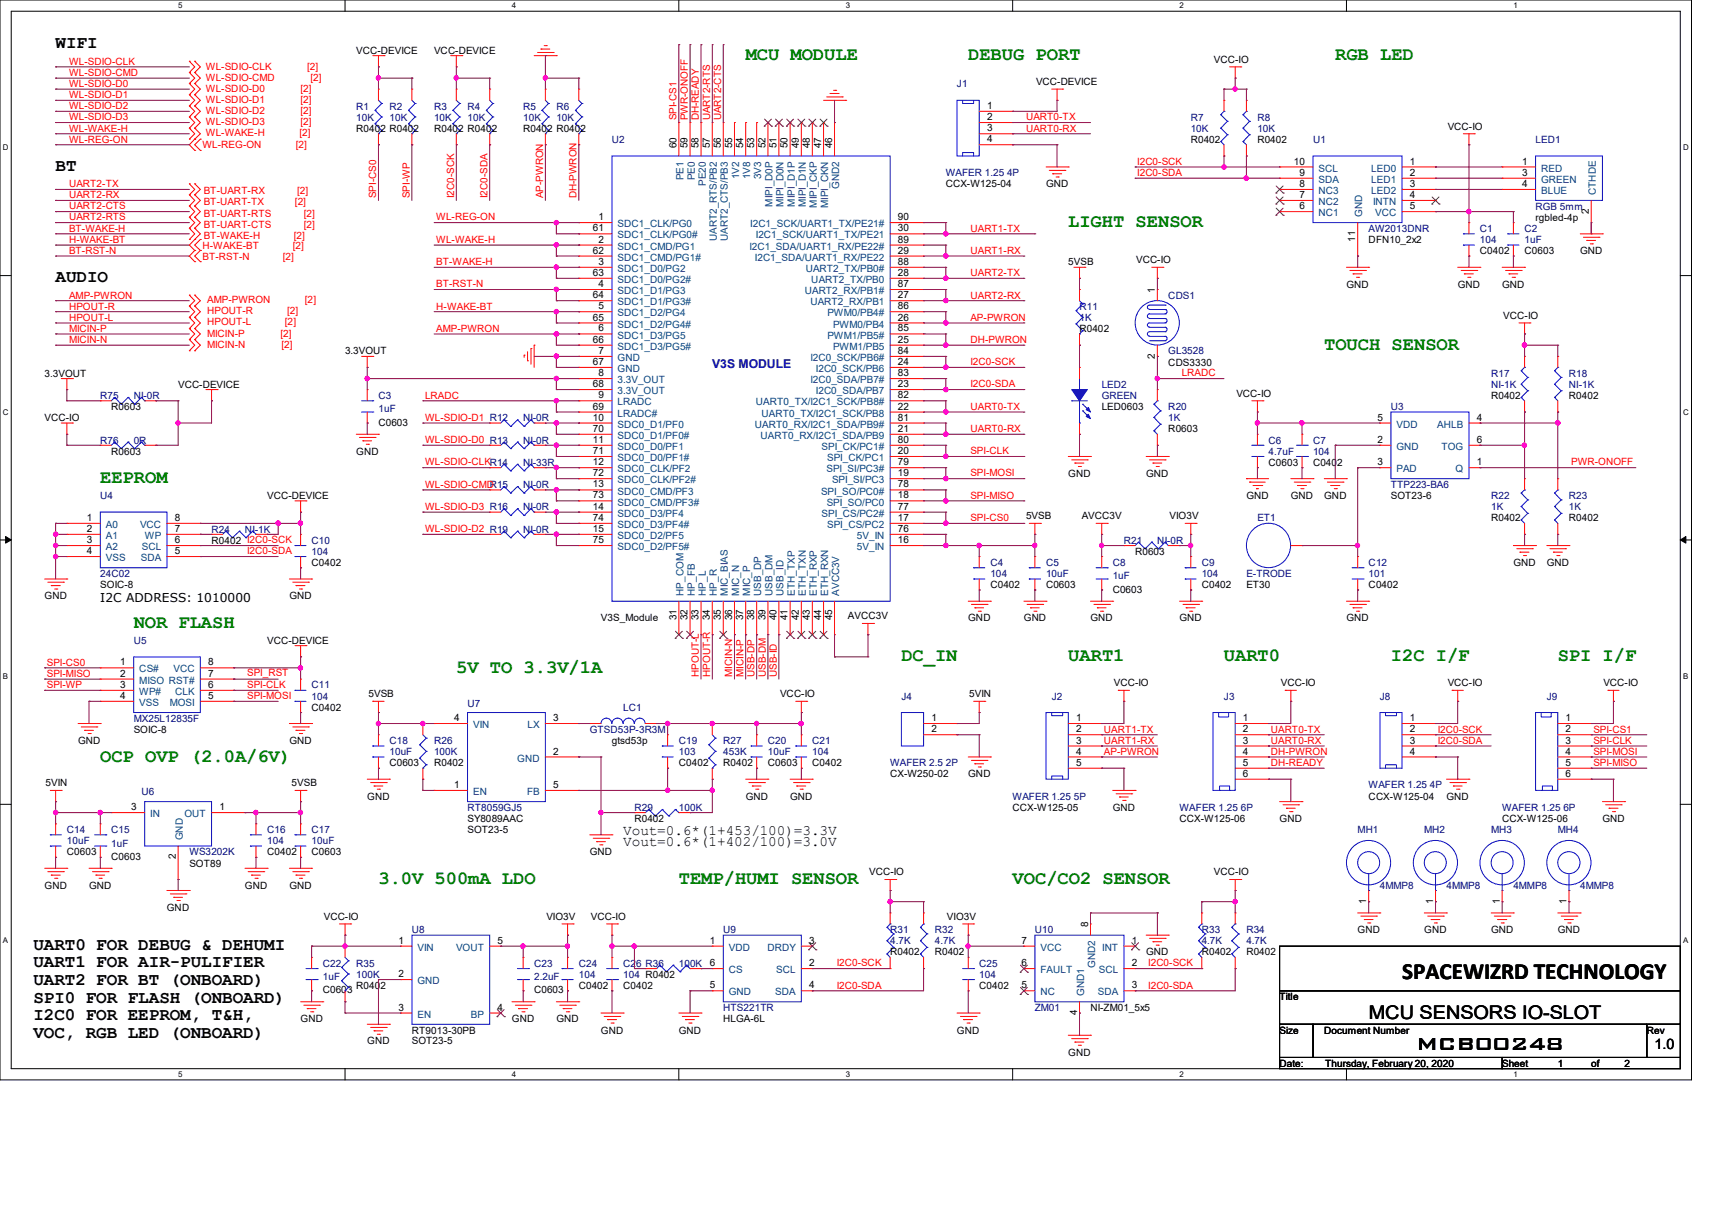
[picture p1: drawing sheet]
<svg xmlns="http://www.w3.org/2000/svg" width="297mm" height="210mm" viewBox="0 0 297 210" stroke-linecap="round" stroke-linejoin="round" font-family="sans-serif">
<defs><g id="words">
<g font-size="4">
<text x="243.2" y="169.8">SPACEWIZRD TECHNOLOGY</text>
<text x="245.7" y="182">MCB00248</text>
</g>
<g font-size="3.3" fill="#008000">
<text x="129.4" y="10.5">MCU MODULE</text>
<text x="168" y="10.5">DEBUG PORT</text>
<text x="231.6" y="10.5">RGB LED</text>
<text x="185.3" y="39.4">LIGHT SENSOR</text>
<text x="229.7" y="60.6">TOUCH SENSOR</text>
<text x="17.4" y="83.8">EEPROM</text>
<text x="23.2" y="108.9">NOR FLASH</text>
<text x="79.2" y="116.6">5V TO 3.3V/1A</text>
<text x="156.4" y="114.7">DC_IN</text>
<text x="185.3" y="114.7">UART1</text>
<text x="212.3" y="114.7">UART0</text>
<text x="241.3" y="114.7">I2C I/F</text>
<text x="270.2" y="114.7">SPI I/F</text>
<text x="17.4" y="132.1">OCP OVP (2.0A/6V)</text>
<text x="65.7" y="153.3">3.0V 500mA LDO</text>
<text x="117.8" y="153.3">TEMP/HUMI SENSOR</text>
<text x="175.7" y="153.3">VOC/CO2 SENSOR</text>
</g>
<text font-size="3.3" x="237.4" y="176.7">MCU SENSORS IO-SLOT</text>
<g font-size="3">
<text x="9.7" y="8.3">WIFI</text>
<text x="9.7" y="29.6">BT</text>
<text x="9.7" y="48.9">AUDIO</text>
<text x="5.8" y="164.7">UART0 FOR DEBUG &amp; DEHUMI</text>
<text x="5.8" y="167.8">UART1 FOR AIR-PULIFIER</text>
<text x="5.8" y="170.8">UART2 FOR BT (ONBOARD)</text>
<text x="5.8" y="173.9">SPI0 FOR FLASH (ONBOARD)</text>
<text x="5.8" y="176.9">I2C0 FOR EEPROM, T&amp;H,</text>
<text x="5.8" y="180">VOC, RGB LED (ONBOARD)</text>
</g>
<g font-size="2.5">
<text x="108.1" y="144.9">Vout=0.6*(1+453/100)=3.3V</text>
<text x="108.1" y="146.8">Vout=0.6*(1+402/100)=3.0V</text>
<text x="287.1" y="182">1.0</text>
</g>
<text font-size="2.1" fill="#000080" x="123.6" y="63.8">V3S MODULE</text>
<text font-size="2.1" x="17.4" y="104.4">I2C ADDRESS: 1010000</text>
<g font-size="1.7" fill="#f00">
<text x="12" y="11.2">WL-SDIO-CLK</text>
<text x="12" y="13.2">WL-SDIO-CMD</text>
<text x="12" y="15.1">WL-SDIO-D0</text>
<text x="12" y="17">WL-SDIO-D1</text>
<text x="35.7" y="12.1">WL-SDIO-CLK</text>
<text x="35.7" y="14">WL-SDIO-CMD</text>
<text x="35.7" y="15.9">WL-SDIO-D0</text>
<text x="35.7" y="17.8">WL-SDIO-D1</text>
<text x="52.1" y="15.9">[2]</text>
<text x="52.1" y="17.8">[2]</text>
<text x="53.3" y="12.1">[2]</text>
<text x="53.9" y="14">[2]</text>
<text x="12" y="22.8">WL-WAKE-H</text>
<text x="12" y="18.9">WL-SDIO-D2</text>
<text x="12" y="20.9">WL-SDIO-D3</text>
<text x="35.7" y="23.6">WL-WAKE-H</text>
<text x="35.7" y="19.8">WL-SDIO-D2</text>
<text x="35.7" y="21.7">WL-SDIO-D3</text>
<text x="51.9" y="23.6">[2]</text>
<text x="52.1" y="19.8">[2]</text>
<text x="52.1" y="21.7">[2]</text>
<text x="117.4" y="20.9" transform="rotate(-90 117.4 20.9)">SPI-CS1</text>
<text x="119.3" y="20.9" transform="rotate(-90 119.3 20.9)">PWR-ONOFF</text>
<text x="121.2" y="20.9" transform="rotate(-90 121.2 20.9)">DH-READY</text>
<text x="123.2" y="20.9" transform="rotate(-90 123.2 20.9)">UART2-RTS</text>
<text x="125.1" y="20.9" transform="rotate(-90 125.1 20.9)">UART2-CTS</text>
<text x="178" y="20.9">UART0-TX</text>
<text x="178" y="22.8">UART0-RX</text>
<text x="12" y="24.7">WL-REG-ON</text>
<text x="35.1" y="25.7">WL-REG-ON</text>
<text x="51.3" y="25.7">[2]</text>
<text x="197.3" y="28.6">I2C0-SCK</text>
<text x="12" y="32.5">UART2-TX</text>
<text x="12" y="34.4">UART2-RX</text>
<text x="35.3" y="33.7">BT-UART-RX</text>
<text x="35.3" y="35.6">BT-UART-TX</text>
<text x="51.2" y="35.6">[2]</text>
<text x="51.6" y="33.7">[2]</text>
<text x="65.3" y="34.4" transform="rotate(-90 65.3 34.4)">SPI-CS0</text>
<text x="71.1" y="34.4" transform="rotate(-90 71.1 34.4)">SPI-WP</text>
<text x="78.8" y="34.4" transform="rotate(-90 78.8 34.4)">I2C0-SCK</text>
<text x="84.6" y="34.4" transform="rotate(-90 84.6 34.4)">I2C0-SDA</text>
<text x="94.2" y="34.4" transform="rotate(-90 94.2 34.4)">AP-PWRON</text>
<text x="100" y="34.4" transform="rotate(-90 100 34.4)">DH-PWRON</text>
<text x="197.3" y="30.5">I2C0-SDA</text>
<text x="12" y="36.3">UART2-CTS</text>
<text x="12" y="38.2">UART2-RTS</text>
<text x="12" y="40.2">BT-WAKE-H</text>
<text x="35.3" y="37.5">BT-UART-RTS</text>
<text x="35.3" y="39.5">BT-UART-CTS</text>
<text x="35.3" y="41.4">BT-WAKE-H</text>
<text x="51" y="41.4">[2]</text>
<text x="52.7" y="37.5">[2]</text>
<text x="52.7" y="39.5">[2]</text>
<text x="75.7" y="38.2">WL-REG-ON</text>
<text x="168.4" y="40.2">UART1-TX</text>
<text x="12" y="42.1">H-WAKE-BT</text>
<text x="12" y="44">BT-RST-N</text>
<text x="35.1" y="43.1">H-WAKE-BT</text>
<text x="35.1" y="45">BT-RST-N</text>
<text x="49.1" y="45">[2]</text>
<text x="50.8" y="43.1">[2]</text>
<text x="75.7" y="42.1">WL-WAKE-H</text>
<text x="75.7" y="46">BT-WAKE-H</text>
<text x="168.4" y="44">UART1-RX</text>
<text x="168.4" y="47.9">UART2-TX</text>
<text x="12" y="53.7">HPOUT-R</text>
<text x="12" y="51.8">AMP-PWRON</text>
<text x="35.9" y="52.6">AMP-PWRON</text>
<text x="52.9" y="52.6">[2]</text>
<text x="75.7" y="49.8">BT-RST-N</text>
<text x="75.7" y="53.7">H-WAKE-BT</text>
<text x="168.4" y="51.8">UART2-RX</text>
<text x="12" y="55.6">HPOUT-L</text>
<text x="12" y="57.5">MICIN-P</text>
<text x="12" y="59.5">MICIN-N</text>
<text x="35.9" y="54.5">HPOUT-R</text>
<text x="35.9" y="56.4">HPOUT-L</text>
<text x="35.9" y="58.4">MICIN-P</text>
<text x="48.7" y="58.4">[2]</text>
<text x="49.4" y="56.4">[2]</text>
<text x="49.8" y="54.5">[2]</text>
<text x="75.7" y="57.5">AMP-PWRON</text>
<text x="168.4" y="55.6">AP-PWRON</text>
<text x="168.4" y="59.5">DH-PWRON</text>
<text x="35.9" y="60.3">MICIN-N</text>
<text x="48.9" y="60.3">[2]</text>
<text x="168.4" y="63.3">I2C0-SCK</text>
<text x="205" y="65.3">LRADC</text>
<text x="73.7" y="69.1">LRADC</text>
<text x="168.4" y="67.2">I2C0-SDA</text>
<text x="168.4" y="71.1">UART0-TX</text>
<text x="73.7" y="76.8">WL-SDIO-D0 R13</text>
<text x="73.7" y="73">WL-SDIO-D1 R12</text>
<text x="168.4" y="74.9">UART0-RX</text>
<text x="73.7" y="80.7">WL-SDIO-CLKR14</text>
<text x="168.4" y="78.8">SPI-CLK</text>
<text x="168.4" y="82.6">SPI-MOSI</text>
<text x="272.6" y="80.7">PWR-ONOFF</text>
<text x="73.7" y="88.4">WL-SDIO-D3 R16</text>
<text x="73.7" y="84.6">WL-SDIO-CMDR15</text>
<text x="168.4" y="86.5">SPI-MISO</text>
<text x="73.7" y="92.3">WL-SDIO-D2 R19</text>
<text x="168.4" y="90.4">SPI-CS0</text>
<text x="42.9" y="96.1">I2C0-SDA</text>
<text x="8.1" y="115.4">SPI-CS0</text>
<text x="8.1" y="117.4">SPI-MISO</text>
<text x="8.1" y="119.3">SPI-WP</text>
<text x="42.9" y="117.2">SPI_RST</text>
<text x="42.9" y="119.3">SPI-CLK</text>
<text x="121.2" y="117.4" transform="rotate(-90 121.2 117.4)">HPOUT-L</text>
<text x="123.2" y="117.4" transform="rotate(-90 123.2 117.4)">HPOUT-R</text>
<text x="127" y="117.4" transform="rotate(-90 127 117.4)">MICIN-N</text>
<text x="129" y="117.4" transform="rotate(-90 129 117.4)">MICIN-P</text>
<text x="130.9" y="117.4" transform="rotate(-90 130.9 117.4)">USB-DP</text>
<text x="132.8" y="117.4" transform="rotate(-90 132.8 117.4)">USB-DM</text>
<text x="134.7" y="117.4" transform="rotate(-90 134.7 117.4)">USB-ID</text>
<text x="42.9" y="121.2">SPI-MOSI</text>
<text x="191.5" y="127">UART1-TX</text>
<text x="191.5" y="129">UART1-RX</text>
<text x="191.5" y="130.9">AP-PWRON</text>
<text x="220.5" y="127">UART0-TX</text>
<text x="220.5" y="129">UART0-RX</text>
<text x="220.5" y="130.9">DH-PWRON</text>
<text x="249.4" y="127">I2C0-SCK</text>
<text x="249.4" y="129">I2C0-SDA</text>
<text x="276.4" y="127">SPI-CS1</text>
<text x="276.4" y="129">SPI-CLK</text>
<text x="276.4" y="130.9">SPI-MOSI</text>
<text x="220.5" y="132.8">DH-READY</text>
<text x="276.4" y="132.8">SPI-MISO</text>
<text x="145.2" y="167.6">I2C0-SCK</text>
<text x="199.2" y="167.6">I2C0-SCK</text>
<text x="145.2" y="171.4">I2C0-SDA</text>
<text x="199.2" y="171.4">I2C0-SDA</text>
</g>
<g font-size="1.7">
<text x="61.8" y="9.4">VCC-DEVICE</text>
<text x="75.3" y="9.4">VCC-DEVICE</text>
<text x="210.6" y="10.9">VCC-IO</text>
<text x="179.7" y="14.7">VCC-DEVICE</text>
<text x="61.8" y="22.9">R0402 R0402</text>
<text x="75.3" y="22.9">R0402 R0402</text>
<text x="90.8" y="22.9">R0402 R0402</text>
<text x="171.2" y="18.9">1</text>
<text x="171.2" y="20.8">2</text>
<text x="171.2" y="22.8">3</text>
<text x="251.2" y="22.5">VCC-IO</text>
<text x="117.3" y="25.7" transform="rotate(-90 117.3 25.7)">60</text>
<text x="119.3" y="25.7" transform="rotate(-90 119.3 25.7)">59</text>
<text x="121.2" y="25.7" transform="rotate(-90 121.2 25.7)">58</text>
<text x="123.1" y="25.7" transform="rotate(-90 123.1 25.7)">57</text>
<text x="125" y="25.7" transform="rotate(-90 125 25.7)">56</text>
<text x="127" y="25.7" transform="rotate(-90 127 25.7)">55</text>
<text x="128.9" y="25.7" transform="rotate(-90 128.9 25.7)">54</text>
<text x="130.8" y="25.7" transform="rotate(-90 130.8 25.7)">53</text>
<text x="132.8" y="25.7" transform="rotate(-90 132.8 25.7)">52</text>
<text x="134.7" y="25.7" transform="rotate(-90 134.7 25.7)">51</text>
<text x="136.6" y="25.7" transform="rotate(-90 136.6 25.7)">50</text>
<text x="138.6" y="25.7" transform="rotate(-90 138.6 25.7)">49</text>
<text x="140.5" y="25.7" transform="rotate(-90 140.5 25.7)">48</text>
<text x="142.4" y="25.7" transform="rotate(-90 142.4 25.7)">47</text>
<text x="144.4" y="25.7" transform="rotate(-90 144.4 25.7)">46</text>
<text x="171.2" y="24.7">4</text>
<text x="206.6" y="24.8">R0402</text>
<text x="218.1" y="24.8">R0402</text>
<text x="224.5" y="28.5">10</text>
<text x="244.6" y="28.5">1</text>
<text x="264.1" y="28.5">1</text>
<text x="164.1" y="32.5">CCX-W125-04</text>
<text x="181.5" y="32.5">GND</text>
<text x="225.5" y="34.3">7</text>
<text x="225.5" y="32.4">8</text>
<text x="225.5" y="30.5">9</text>
<text x="244.6" y="30.5">2</text>
<text x="244.6" y="32.4">3</text>
<text x="244.6" y="34.3">4</text>
<text x="264.1" y="30.5">3</text>
<text x="264.1" y="32.4">4</text>
<text x="102.9" y="40.1">61</text>
<text x="103.8" y="38.2">1</text>
<text x="155.8" y="38.2">90</text>
<text x="155.8" y="40.1">30</text>
<text x="225.5" y="36.3">6</text>
<text x="235.1" y="41.9" transform="rotate(-90 235.1 41.9)">11</text>
<text x="244.6" y="36.3">5</text>
<text x="266.4" y="38.3">rgbled-4p</text>
<text x="275.6" y="37.1" transform="rotate(-90 275.6 37.1)">2</text>
<text x="102.9" y="44">62</text>
<text x="102.9" y="47.8">63</text>
<text x="103.8" y="42.1">2</text>
<text x="103.8" y="45.9">3</text>
<text x="155.8" y="47.8">28</text>
<text x="155.8" y="44">29</text>
<text x="155.8" y="45.9">88</text>
<text x="155.8" y="42.1">89</text>
<text x="185.3" y="46">5VSB</text>
<text x="197.1" y="45.6">VCC-IO</text>
<text x="237.4" y="42.2">DFN10_2x2</text>
<text x="256.7" y="44.1">C0402</text>
<text x="264.5" y="44.1">C0603</text>
<text x="274.1" y="44.1">GND</text>
<text x="102.9" y="51.7">64</text>
<text x="103.8" y="49.8">4</text>
<text x="103.8" y="53.6">5</text>
<text x="155.8" y="51.7">27</text>
<text x="155.8" y="53.6">86</text>
<text x="155.8" y="49.8">87</text>
<text x="200.4" y="50.8" transform="rotate(-90 200.4 50.8)">1</text>
<text x="233.6" y="49.9">GND</text>
<text x="252.9" y="49.9">GND</text>
<text x="260.6" y="49.9">GND</text>
<text x="102.9" y="55.6">65</text>
<text x="102.9" y="59.4">66</text>
<text x="103.8" y="57.5">6</text>
<text x="155.8" y="57.5">85</text>
<text x="155.8" y="55.6">26</text>
<text x="155.8" y="59.4">25</text>
<text x="187.3" y="57.6">R0402</text>
<text x="260.8" y="55.3">VCC-IO</text>
<text x="7.7" y="65.3">3.3VOUT</text>
<text x="59.9" y="61.5">3.3VOUT</text>
<text x="102.9" y="63.3">67</text>
<text x="103.8" y="61.4">7</text>
<text x="103.8" y="65.2">8</text>
<text x="155.8" y="63.3">24</text>
<text x="155.8" y="65.2">83</text>
<text x="155.8" y="61.4">84</text>
<text x="200.4" y="62.2" transform="rotate(-90 200.4 62.2)">2</text>
<text x="202.7" y="63.4">CDS3330</text>
<text x="19.3" y="71.1">R0603</text>
<text x="30.9" y="67.3">VCC-DEVICE</text>
<text x="102.9" y="67.1">68</text>
<text x="102.9" y="71">69</text>
<text x="103.8" y="69.1">9</text>
<text x="155.8" y="67.1">23</text>
<text x="155.8" y="71">22</text>
<text x="155.8" y="69.1">82</text>
<text x="191.1" y="71.1">LED0603</text>
<text x="214.5" y="68.8">VCC-IO</text>
<text x="258.7" y="69.2">R0402</text>
<text x="272.2" y="69.2">R0402</text>
<text x="7.7" y="73.1">VCC-IO</text>
<text x="65.7" y="73.8">C0603</text>
<text x="102.9" y="72.9">10</text>
<text x="102.9" y="76.8">11</text>
<text x="102.9" y="74.9">70</text>
<text x="155.8" y="76.8">80</text>
<text x="155.8" y="74.9">21</text>
<text x="155.8" y="72.9">81</text>
<text x="202.7" y="75">R0603</text>
<text x="239" y="72.9">5</text>
<text x="239" y="76.8">2</text>
<text x="256.2" y="76.8">6</text>
<text x="256.2" y="72.9">4</text>
<text x="19.3" y="78.8">R0603</text>
<text x="61.8" y="78.8">GND</text>
<text x="102.9" y="80.7">12</text>
<text x="102.9" y="78.7">71</text>
<text x="102.9" y="82.6">72</text>
<text x="155.8" y="82.6">19</text>
<text x="155.8" y="80.7">79</text>
<text x="155.8" y="78.7">20</text>
<text x="185.3" y="82.7">GND</text>
<text x="198.8" y="82.7">GND</text>
<text x="220.1" y="80.8">C0603</text>
<text x="227.8" y="80.8">C0402</text>
<text x="239" y="80.7">3</text>
<text x="256.2" y="80.7">1</text>
<text x="46.4" y="86.6">VCC-DEVICE</text>
<text x="102.9" y="84.5">13</text>
<text x="102.9" y="88.4">14</text>
<text x="102.9" y="86.4">73</text>
<text x="155.8" y="88.4">77</text>
<text x="155.8" y="84.5">78</text>
<text x="155.8" y="86.4">18</text>
<text x="216.2" y="86.6">GND</text>
<text x="223.9" y="86.6">GND</text>
<text x="229.7" y="86.6">GND</text>
<text x="241.3" y="86.6">SOT23-6</text>
<text x="15.1" y="90.3">1</text>
<text x="15.1" y="92.2">2</text>
<text x="15.1" y="94.2">3</text>
<text x="30.3" y="94.2">6</text>
<text x="30.3" y="92.2">7</text>
<text x="30.3" y="90.3">8</text>
<text x="36.7" y="94.3">R0402 I2C0-SCK</text>
<text x="102.9" y="92.2">15</text>
<text x="102.9" y="90.3">74</text>
<text x="102.9" y="94.2">75</text>
<text x="155.8" y="94.2">16</text>
<text x="155.8" y="92.2">76</text>
<text x="155.8" y="90.3">17</text>
<text x="178" y="90">5VSB</text>
<text x="187.7" y="90">AVCC3V</text>
<text x="202.9" y="90">VIO3V</text>
<text x="258.7" y="90.4">R0402</text>
<text x="272.2" y="90.4">R0402</text>
<text x="15.1" y="96.1">4</text>
<text x="30.3" y="96.1">5</text>
<text x="54.1" y="98.1">C0402</text>
<text x="196.9" y="96.2">R0603</text>
<text x="262.5" y="98.1">GND</text>
<text x="268.3" y="98.1">GND</text>
<text x="7.7" y="103.9">GND</text>
<text x="17.4" y="102">SOIC-8</text>
<text x="50.2" y="103.9">GND</text>
<text x="104.3" y="107.8">V3S_Module</text>
<text x="117.3" y="107.6" transform="rotate(-90 117.3 107.6)">31</text>
<text x="119.3" y="107.6" transform="rotate(-90 119.3 107.6)">32</text>
<text x="121.2" y="107.6" transform="rotate(-90 121.2 107.6)">33</text>
<text x="123.1" y="107.6" transform="rotate(-90 123.1 107.6)">34</text>
<text x="125" y="107.6" transform="rotate(-90 125 107.6)">35</text>
<text x="127" y="107.6" transform="rotate(-90 127 107.6)">36</text>
<text x="128.9" y="107.6" transform="rotate(-90 128.9 107.6)">37</text>
<text x="130.8" y="107.6" transform="rotate(-90 130.8 107.6)">38</text>
<text x="132.8" y="107.6" transform="rotate(-90 132.8 107.6)">39</text>
<text x="134.7" y="107.6" transform="rotate(-90 134.7 107.6)">40</text>
<text x="136.6" y="107.6" transform="rotate(-90 136.6 107.6)">41</text>
<text x="138.6" y="107.6" transform="rotate(-90 138.6 107.6)">42</text>
<text x="140.5" y="107.6" transform="rotate(-90 140.5 107.6)">43</text>
<text x="142.4" y="107.6" transform="rotate(-90 142.4 107.6)">44</text>
<text x="144.4" y="107.6" transform="rotate(-90 144.4 107.6)">45</text>
<text x="147.1" y="107.4">AVCC3V</text>
<text x="168" y="107.8">GND</text>
<text x="171.8" y="102">C0402</text>
<text x="177.6" y="107.8">GND</text>
<text x="181.5" y="102">C0603</text>
<text x="189.2" y="107.8">GND</text>
<text x="193" y="102.8">C0603</text>
<text x="204.6" y="107.8">GND</text>
<text x="208.5" y="102">C0402</text>
<text x="216.2" y="102">ET30</text>
<text x="233.6" y="107.8">GND</text>
<text x="237.4" y="102">C0402</text>
<text x="46.4" y="111.7">VCC-DEVICE</text>
<text x="20.9" y="115.4">1</text>
<text x="20.9" y="117.3">2</text>
<text x="20.9" y="119.3">3</text>
<text x="36.1" y="119.3">6</text>
<text x="36.1" y="117.3">7</text>
<text x="36.1" y="115.4">8</text>
<text x="193.2" y="119">VCC-IO</text>
<text x="222.2" y="119">VCC-IO</text>
<text x="251.2" y="119">VCC-IO</text>
<text x="278.2" y="119">VCC-IO</text>
<text x="20.9" y="121.2">4</text>
<text x="36.1" y="121.2">5</text>
<text x="54.1" y="123.2">C0402</text>
<text x="63.9" y="120.9">5VSB</text>
<text x="78.8" y="125">4</text>
<text x="96" y="125">3</text>
<text x="135.3" y="120.9">VCC-IO</text>
<text x="161.6" y="125">1</text>
<text x="168.1" y="120.9">5VIN</text>
<text x="186.7" y="125">1</text>
<text x="215.6" y="125">1</text>
<text x="244.6" y="125">1</text>
<text x="271.6" y="125">1</text>
<text x="13.5" y="129">GND</text>
<text x="23.2" y="127.1">SOIC-8</text>
<text x="50.2" y="129">GND</text>
<text x="96" y="130.8">2</text>
<text x="106.2" y="129">gtsd53p</text>
<text x="161.6" y="127">2</text>
<text x="186.7" y="127">2</text>
<text x="186.7" y="128.9">3</text>
<text x="186.7" y="130.8">4</text>
<text x="215.6" y="127">2</text>
<text x="215.6" y="128.9">3</text>
<text x="215.6" y="130.8">4</text>
<text x="244.6" y="127">2</text>
<text x="244.6" y="128.9">3</text>
<text x="244.6" y="130.8">4</text>
<text x="271.6" y="127">2</text>
<text x="271.6" y="128.9">3</text>
<text x="271.6" y="130.8">4</text>
<text x="7.9" y="136.4">5VIN</text>
<text x="50.6" y="136.4">5VSB</text>
<text x="67.6" y="132.9">C0603</text>
<text x="75.3" y="132.9">R0402</text>
<text x="78.8" y="136.6">1</text>
<text x="96" y="136.6">5</text>
<text x="117.8" y="132.9">C0402</text>
<text x="125.5" y="132.9">R0402</text>
<text x="133.2" y="132.9">C0603</text>
<text x="140.9" y="132.9">C0402</text>
<text x="154.4" y="134.8">CX-W250-02</text>
<text x="168" y="134.8">GND</text>
<text x="186.7" y="132.8">5</text>
<text x="215.6" y="132.8">5</text>
<text x="215.6" y="134.7">6</text>
<text x="271.6" y="132.8">5</text>
<text x="271.6" y="134.7">6</text>
<text x="22.8" y="140.5">3</text>
<text x="38.1" y="140.5">1</text>
<text x="63.7" y="138.7">GND</text>
<text x="81.1" y="142.5">SY8089AAC</text>
<text x="110.1" y="142.5">R0402</text>
<text x="129.4" y="138.7">GND</text>
<text x="137.1" y="138.7">GND</text>
<text x="175.7" y="140.6">CCX-W125-05</text>
<text x="193" y="140.6">GND</text>
<text x="204.6" y="142.5">CCX-W125-06</text>
<text x="222" y="142.5">GND</text>
<text x="237.4" y="138.7">CCX-W125-04</text>
<text x="250.9" y="138.7">GND</text>
<text x="260.6" y="142.5">CCX-W125-06</text>
<text x="278" y="142.5">GND</text>
<text x="11.6" y="148.3">C0603</text>
<text x="19.3" y="149.1">C0603</text>
<text x="30.5" y="149.1" transform="rotate(-90 30.5 149.1)">2</text>
<text x="46.4" y="148.3">C0402</text>
<text x="54.1" y="148.3">C0603</text>
<text x="81.1" y="144.5">SOT23-5</text>
<text x="102.3" y="148.3">GND</text>
<text x="7.7" y="154.1">GND</text>
<text x="15.5" y="154.1">GND</text>
<text x="32.8" y="150.3">SOT89</text>
<text x="42.5" y="154.1">GND</text>
<text x="50.2" y="154.1">GND</text>
<text x="150.8" y="151.8">VCC-IO</text>
<text x="210.6" y="151.8">VCC-IO</text>
<text x="29" y="158">GND</text>
<text x="56.2" y="159.5">VCC-IO</text>
<text x="94.8" y="159.5">VIO3V</text>
<text x="102.5" y="159.5">VCC-IO</text>
<text x="164.3" y="159.5">VIO3V</text>
<text x="188.8" y="160.8" transform="rotate(-90 188.8 160.8)">8</text>
<text x="235.5" y="161.8">GND</text>
<text x="237" y="156.8" transform="rotate(-90 237 156.8)">1</text>
<text x="247.1" y="161.8">GND</text>
<text x="248.6" y="156.8" transform="rotate(-90 248.6 156.8)">1</text>
<text x="258.7" y="161.8">GND</text>
<text x="260.2" y="156.8" transform="rotate(-90 260.2 156.8)">1</text>
<text x="270.2" y="161.8">GND</text>
<text x="271.8" y="156.8" transform="rotate(-90 271.8 156.8)">1</text>
<text x="69.1" y="163.7">1</text>
<text x="86.3" y="163.7">5</text>
<text x="123.1" y="163.7">1</text>
<text x="123.1" y="167.6">6</text>
<text x="140.4" y="163.7">3</text>
<text x="140.4" y="167.6">2</text>
<text x="154.4" y="165.7">R0402</text>
<text x="162.2" y="165.7">R0402</text>
<text x="177.2" y="163.7">7</text>
<text x="177.2" y="167.6">6</text>
<text x="196.3" y="167.6">2</text>
<text x="196.3" y="163.7">1</text>
<text x="198.8" y="165.7">GND</text>
<text x="208.5" y="165.7">R0402</text>
<text x="216.2" y="165.7">R0402</text>
<text x="56" y="172.3">C0603</text>
<text x="61.8" y="171.5">R0402</text>
<text x="69.1" y="169.5">2</text>
<text x="92.7" y="172.3">C0603</text>
<text x="100.4" y="171.5">C0402</text>
<text x="108.1" y="171.5">C0402</text>
<text x="123.1" y="171.4">5</text>
<text x="140.4" y="171.4">4</text>
<text x="169.9" y="171.5">C0402</text>
<text x="177.2" y="171.4">5</text>
<text x="196.3" y="171.4">3</text>
<text x="222" y="173.4">Title</text>
<text x="52.2" y="177.3">GND</text>
<text x="69.1" y="175.3">3</text>
<text x="71.5" y="179.2">RT9013-30PB</text>
<text x="86.3" y="175.3">4</text>
<text x="88.8" y="177.3">GND</text>
<text x="96.5" y="177.3">GND</text>
<text x="104.3" y="179.2">GND</text>
<text x="117.8" y="179.2">GND</text>
<text x="125.5" y="177.3">HLGA-6L</text>
<text x="166" y="179.2">GND</text>
<text x="186.9" y="176.1" transform="rotate(-90 186.9 176.1)">4</text>
<text x="189.2" y="175.3">NI-ZM01_5x5</text>
<text x="222" y="179.2">Size</text>
<text x="229.7" y="179.2">Document Number</text>
<text x="285.7" y="179.2">Rev</text>
<text x="63.7" y="181.1">GND</text>
<text x="71.5" y="181.1">SOT23-5</text>
<text x="185.3" y="183.1">GND</text>
<text x="222" y="185">Date:</text>
<text x="229.9" y="185">Thursday, February 20, 2020</text>
<text x="260.6" y="185">Sheet</text>
<text x="270.2" y="185">1</text>
<text x="276" y="185">of</text>
<text x="281.8" y="185">2</text>
</g>
<g font-size="1.7" fill="#000080">
<text x="166" y="15.2">J1</text>
<text x="61.8" y="19">R1</text>
<text x="61.8" y="20.9">10K</text>
<text x="67.6" y="19">R2</text>
<text x="67.6" y="20.9">10K</text>
<text x="75.3" y="19">R3</text>
<text x="75.3" y="20.9">10K</text>
<text x="81.1" y="19">R4</text>
<text x="81.1" y="20.9">10K</text>
<text x="90.8" y="19">R5</text>
<text x="90.8" y="20.9">10K</text>
<text x="96.5" y="19">R6</text>
<text x="96.5" y="20.9">10K</text>
<text x="206.6" y="20.9">R7</text>
<text x="206.6" y="22.9">10K</text>
<text x="218.1" y="20.9">R8</text>
<text x="218.1" y="22.9">10K</text>
<text x="106.2" y="24.8">U2</text>
<text x="227.8" y="24.8">U1</text>
<text x="266.4" y="24.8">LED1</text>
<text x="164.1" y="30.6">WAFER 1.25 4P</text>
<text x="237.4" y="40.2">AW2013DNR</text>
<text x="256.7" y="40.2">C1</text>
<text x="264.5" y="40.2">C2</text>
<text x="266.4" y="36.4">RGB 5mm</text>
<text x="256.7" y="42.2">104</text>
<text x="264.5" y="42.2">1uF</text>
<text x="187.3" y="53.8">R11</text>
<text x="202.7" y="51.8">CDS1</text>
<text x="187.3" y="55.7">1K</text>
<text x="202.7" y="61.5">GL3528</text>
<text x="258.7" y="65.3">R17</text>
<text x="272.2" y="65.3">R18</text>
<text x="17.4" y="69.2">R75</text>
<text x="23.2" y="69.2">NI-0R</text>
<text x="65.7" y="69.2">C3</text>
<text x="65.7" y="71.5">1uF</text>
<text x="191.1" y="67.3">LED2</text>
<text x="191.1" y="69.2">GREEN</text>
<text x="202.7" y="71.1">R20</text>
<text x="241.3" y="71.1">U3</text>
<text x="258.7" y="67.3">NI-1K</text>
<text x="272.2" y="67.3">NI-1K</text>
<text x="17.4" y="76.9">R76</text>
<text x="23.2" y="76.9">0R</text>
<text x="90.8" y="73.1">NI-0R</text>
<text x="90.8" y="76.9">NI-0R</text>
<text x="202.7" y="73.1">1K</text>
<text x="220.1" y="76.9">C6</text>
<text x="227.8" y="76.9">C7</text>
<text x="90.8" y="80.8">NI-33R</text>
<text x="220.1" y="78.8">4.7uF</text>
<text x="227.8" y="78.8">104</text>
<text x="17.4" y="86.6">U4</text>
<text x="90.8" y="84.6">NI-0R</text>
<text x="90.8" y="88.5">NI-0R</text>
<text x="241.3" y="84.6">TTP223-BA6</text>
<text x="258.7" y="86.6">R22</text>
<text x="258.7" y="88.5">1K</text>
<text x="272.2" y="86.6">R23</text>
<text x="272.2" y="88.5">1K</text>
<text x="36.7" y="92.4">R24</text>
<text x="42.5" y="92.4">NI-1K</text>
<text x="54.1" y="94.3">C10</text>
<text x="90.8" y="92.4">NI-0R</text>
<text x="195" y="94.3">R21</text>
<text x="200.8" y="94.3">NI-0R</text>
<text x="218.1" y="90.4">ET1</text>
<text x="17.4" y="100.1">24C02</text>
<text x="54.1" y="96.2">104</text>
<text x="171.8" y="98.1">C4</text>
<text x="171.8" y="100.1">104</text>
<text x="181.5" y="98.1">C5</text>
<text x="181.5" y="100.1">10uF</text>
<text x="193" y="98.1">C8</text>
<text x="193" y="100.5">1uF</text>
<text x="208.5" y="98.1">C9</text>
<text x="208.5" y="100.1">104</text>
<text x="216.2" y="100.1">E-TRODE</text>
<text x="237.4" y="98.1">C12</text>
<text x="237.4" y="100.1">101</text>
<text x="23.2" y="111.7">U5</text>
<text x="54.1" y="119.4">C11</text>
<text x="23.2" y="125.2">MX25L12835F</text>
<text x="54.1" y="121.3">104</text>
<text x="81.1" y="122.7">U7</text>
<text x="108.1" y="123.2">LC1</text>
<text x="156.4" y="121.3">J4</text>
<text x="182.5" y="121.3">J2</text>
<text x="212.3" y="121.3">J3</text>
<text x="239.4" y="121.3">J8</text>
<text x="268.3" y="121.3">J9</text>
<text x="67.6" y="129">C18</text>
<text x="67.6" y="131">10uF</text>
<text x="75.3" y="129">R26</text>
<text x="75.3" y="131">100K</text>
<text x="102.3" y="127.1">GTSD53P-3R3M</text>
<text x="117.8" y="129">C19</text>
<text x="117.8" y="131">103</text>
<text x="125.5" y="129">R27</text>
<text x="125.5" y="131">453K</text>
<text x="133.2" y="129">C20</text>
<text x="133.2" y="131">10uF</text>
<text x="140.9" y="129">C21</text>
<text x="140.9" y="131">104</text>
<text x="24.6" y="137.9">U6</text>
<text x="154.4" y="132.9">WAFER 2.5 2P</text>
<text x="237.4" y="136.7">WAFER 1.25 4P</text>
<text x="81.1" y="140.6">RT8059GJ5</text>
<text x="110.1" y="140.6">R29</text>
<text x="117.8" y="140.6">100K</text>
<text x="175.7" y="138.7">WAFER 1.25 5P</text>
<text x="204.6" y="140.6">WAFER 1.25 6P</text>
<text x="260.6" y="140.6">WAFER 1.25 6P</text>
<text x="11.6" y="144.5">C14</text>
<text x="11.6" y="146.4">10uF</text>
<text x="19.3" y="144.5">C15</text>
<text x="19.3" y="146.8">1uF</text>
<text x="32.8" y="148.3">WS3202K</text>
<text x="46.4" y="144.5">C16</text>
<text x="46.4" y="146.4">104</text>
<text x="54.1" y="144.5">C17</text>
<text x="54.1" y="146.4">10uF</text>
<text x="235.5" y="144.5">MH1</text>
<text x="247.1" y="144.5">MH2</text>
<text x="258.7" y="144.5">MH3</text>
<text x="270.2" y="144.5">MH4</text>
<text x="239.4" y="154.1">4MMP8</text>
<text x="250.9" y="154.1">4MMP8</text>
<text x="262.5" y="154.1">4MMP8</text>
<text x="274.1" y="154.1">4MMP8</text>
<text x="71.5" y="161.8">U8</text>
<text x="125.5" y="161.8">U9</text>
<text x="154.4" y="161.8">R31</text>
<text x="162.2" y="161.8">R32</text>
<text x="179.5" y="161.8">U10</text>
<text x="208.5" y="161.8">R33</text>
<text x="216.2" y="161.8">R34</text>
<text x="56" y="167.6">C22</text>
<text x="61.8" y="167.6">R35</text>
<text x="92.7" y="167.6">C23</text>
<text x="100.4" y="167.6">C24</text>
<text x="108.1" y="167.6">C26 R36</text>
<text x="117.8" y="167.6">100K</text>
<text x="154.4" y="163.8">4.7K</text>
<text x="162.2" y="163.8">4.7K</text>
<text x="169.9" y="167.6">C25</text>
<text x="208.5" y="163.8">4.7K</text>
<text x="216.2" y="163.8">4.7K</text>
<text x="56" y="170">1uF</text>
<text x="61.8" y="169.6">100K</text>
<text x="92.7" y="170">2.2uF</text>
<text x="100.4" y="169.6">104</text>
<text x="108.1" y="169.6">104 R0402</text>
<text x="169.9" y="169.6">104</text>
<text x="125.5" y="175.3">HTS221TR</text>
<text x="179.5" y="175.3">ZM01</text>
</g>
<g font-size="1.7" fill="#004080">
<text x="228.8" y="29.8">SCL</text>
<text x="237.9" y="29.8">LED0</text>
<text x="267.4" y="29.8">RED</text>
<text x="118.6" y="31.3" transform="rotate(-90 118.6 31.3)">PE1</text>
<text x="120.5" y="31.3" transform="rotate(-90 120.5 31.3)">PE0</text>
<text x="122.4" y="32.3" transform="rotate(-90 122.4 32.3)">PE20</text>
<text x="128.2" y="31.1" transform="rotate(-90 128.2 31.1)">1V2</text>
<text x="130.2" y="31.1" transform="rotate(-90 130.2 31.1)">1V8</text>
<text x="132.1" y="31.1" transform="rotate(-90 132.1 31.1)">3V3</text>
<text x="134" y="35.9" transform="rotate(-90 134 35.9)">MIPI_D0P</text>
<text x="135.9" y="35.9" transform="rotate(-90 135.9 35.9)">MIPI_D0N</text>
<text x="137.9" y="35.9" transform="rotate(-90 137.9 35.9)">MIPI_D1P</text>
<text x="139.8" y="35.9" transform="rotate(-90 139.8 35.9)">MIPI_D1N</text>
<text x="145.6" y="32.8" transform="rotate(-90 145.6 32.8)">GND2</text>
<text x="228.8" y="35.6">NC2</text>
<text x="228.8" y="33.7">NC3</text>
<text x="228.8" y="31.7">SDA</text>
<text x="237.9" y="31.7">LED1</text>
<text x="237.9" y="33.7">LED2</text>
<text x="238.2" y="35.6">INTN</text>
<text x="267.4" y="31.7">GREEN</text>
<text x="267.4" y="33.7">BLUE</text>
<text x="276.9" y="33.8" transform="rotate(-90 276.9 33.8)">CTHDE</text>
<text x="107.1" y="39.4">SDC1_CLK/PG0</text>
<text x="107.1" y="41.4">SDC1_CLK/PG0#</text>
<text x="124.4" y="41.8" transform="rotate(-90 124.4 41.8)">UART2_RTS/PB2</text>
<text x="126.3" y="41.8" transform="rotate(-90 126.3 41.8)">UART2_CTS/PB3</text>
<text x="130.2" y="39.4">I2C1_SCK/UART1_TX/PE21#</text>
<text x="131.1" y="41.4">I2C1_SCK/UART1_TX/PE21</text>
<text x="141.7" y="36" transform="rotate(-90 141.7 36)">MIPI_CKP</text>
<text x="143.7" y="36.1" transform="rotate(-90 143.7 36.1)">MIPI_CKN</text>
<text x="228.8" y="37.5">NC1</text>
<text x="236.3" y="37.6" transform="rotate(-90 236.3 37.6)">GND</text>
<text x="238.6" y="37.5">VCC</text>
<text x="107.1" y="43.3">SDC1_CMD/PG1</text>
<text x="107.1" y="47.2">SDC1_D0/PG2</text>
<text x="107.1" y="45.2">SDC1_CMD/PG1#</text>
<text x="130" y="43.3">I2C1_SDA/UART1_RX/PE22#</text>
<text x="131" y="45.2">I2C1_SDA/UART1_RX/PE22</text>
<text x="139.8" y="47.2">UART2_TX/PB0#</text>
<text x="107.1" y="51">SDC1_D1/PG3</text>
<text x="107.1" y="49.1">SDC1_D0/PG2#</text>
<text x="107.1" y="53">SDC1_D1/PG3#</text>
<text x="139.6" y="51">UART2_RX/PB1#</text>
<text x="140.6" y="53">UART2_RX/PB1</text>
<text x="140.8" y="49.1">UART2_TX/PB0</text>
<text x="107.1" y="54.9">SDC1_D2/PG4</text>
<text x="107.1" y="58.7">SDC1_D3/PG5</text>
<text x="107.1" y="56.8">SDC1_D2/PG4#</text>
<text x="143.5" y="58.7">PWM1/PB5#</text>
<text x="143.5" y="54.9">PWM0/PB4#</text>
<text x="144.5" y="56.8">PWM0/PB4</text>
<text x="107.1" y="62.6">GND</text>
<text x="107.1" y="60.7">SDC1_D3/PG5#</text>
<text x="107.1" y="64.5">GND</text>
<text x="140.6" y="62.6">I2C0_SCK/PB6#</text>
<text x="141.6" y="64.5">I2C0_SCK/PB6</text>
<text x="144.5" y="60.7">PWM1/PB5</text>
<text x="107.1" y="66.5">3.3V_OUT</text>
<text x="107.1" y="70.3">LRADC</text>
<text x="107.1" y="68.4">3.3V_OUT</text>
<text x="131.1" y="70.3">UART0_TX/I2C1_SCK/PB8#</text>
<text x="140.6" y="66.5">I2C0_SDA/PB7#</text>
<text x="141.6" y="68.4">I2C0_SDA/PB7</text>
<text x="107.1" y="74.2">SDC0_D1/PF0</text>
<text x="107.1" y="72.3">LRADC#</text>
<text x="107.1" y="76.1">SDC0_D1/PF0#</text>
<text x="131" y="74.2">UART0_RX/I2C1_SDA/PB9#</text>
<text x="132" y="76.1">UART0_RX/I2C1_SDA/PB9</text>
<text x="132.1" y="72.3">UART0_TX/I2C1_SCK/PB8</text>
<text x="242.3" y="74.2">VDD</text>
<text x="249.3" y="74.2">AHLB</text>
<text x="107.1" y="78">SDC0_D0/PF1</text>
<text x="107.1" y="81.9">SDC0_CLK/PF2</text>
<text x="107.1" y="80">SDC0_D0/PF1#</text>
<text x="107.1" y="83.8">SDC0_CLK/PF2#</text>
<text x="142.5" y="78">SPI_CK/PC1#</text>
<text x="143.4" y="81.9">SPI_SI/PC3#</text>
<text x="143.5" y="80">SPI_CK/PC1</text>
<text x="144.4" y="83.8">SPI_SI/PC3</text>
<text x="242.3" y="81.9">PAD</text>
<text x="242.3" y="78">GND</text>
<text x="250.1" y="78">TOG</text>
<text x="252.5" y="81.9">Q</text>
<text x="107.1" y="85.8">SDC0_CMD/PF3</text>
<text x="107.1" y="89.6">SDC0_D3/PF4</text>
<text x="107.1" y="87.7">SDC0_CMD/PF3#</text>
<text x="142.4" y="85.8">SPI_SO/PC0#</text>
<text x="142.5" y="89.6">SPI_CS/PC2#</text>
<text x="143.4" y="87.7">SPI_SO/PC0</text>
<text x="18.4" y="91.6">A0</text>
<text x="18.4" y="93.5">A1</text>
<text x="18.4" y="95.4">A2</text>
<text x="24.3" y="91.6">VCC</text>
<text x="24.6" y="95.4">SCL</text>
<text x="25.1" y="93.5">WP</text>
<text x="107.1" y="93.5">SDC0_D2/PF5</text>
<text x="107.1" y="91.6">SDC0_D3/PF4#</text>
<text x="107.1" y="95.4">SDC0_D2/PF5#</text>
<text x="143.5" y="91.6">SPI_CS/PC2</text>
<text x="148.7" y="95.4">5V_IN</text>
<text x="148.7" y="93.5">5V_IN</text>
<text x="18.4" y="97.3">VSS</text>
<text x="24.4" y="97.3">SDA</text>
<text x="118.6" y="103.3" transform="rotate(-90 118.6 103.3)">HP_COM</text>
<text x="120.5" y="103.3" transform="rotate(-90 120.5 103.3)">HP_FB</text>
<text x="122.4" y="103.3" transform="rotate(-90 122.4 103.3)">HP_L</text>
<text x="124.4" y="103.3" transform="rotate(-90 124.4 103.3)">HP_R</text>
<text x="126.3" y="103.3" transform="rotate(-90 126.3 103.3)">MIC_BIAS</text>
<text x="128.2" y="103.3" transform="rotate(-90 128.2 103.3)">MIC_N</text>
<text x="130.2" y="103.3" transform="rotate(-90 130.2 103.3)">MIC_P</text>
<text x="132.1" y="103.3" transform="rotate(-90 132.1 103.3)">USB_DP</text>
<text x="134" y="103.3" transform="rotate(-90 134 103.3)">USB_DM</text>
<text x="135.9" y="103.3" transform="rotate(-90 135.9 103.3)">USB_ID</text>
<text x="137.9" y="103.3" transform="rotate(-90 137.9 103.3)">ETH_TXP</text>
<text x="139.8" y="103.3" transform="rotate(-90 139.8 103.3)">ETH_TXN</text>
<text x="141.7" y="103.3" transform="rotate(-90 141.7 103.3)">ETH_RXP</text>
<text x="143.7" y="103.3" transform="rotate(-90 143.7 103.3)">ETH_RXN</text>
<text x="145.6" y="103.3" transform="rotate(-90 145.6 103.3)">AVCC3V</text>
<text x="24.2" y="116.6">CS#</text>
<text x="24.2" y="118.6">MISO RST#</text>
<text x="30.1" y="116.6">VCC</text>
<text x="24.2" y="120.5">WP#</text>
<text x="24.2" y="122.4">VSS</text>
<text x="29.5" y="122.4">MOSI</text>
<text x="30.4" y="120.5">CLK</text>
<text x="82.1" y="126.3">VIN</text>
<text x="91.5" y="126.3">LX</text>
<text x="82.1" y="137.9">EN</text>
<text x="89.7" y="132.1">GND</text>
<text x="91.4" y="137.9">FB</text>
<text x="26.1" y="141.7">IN</text>
<text x="32" y="141.7">OUT</text>
<text x="31.7" y="145.7" transform="rotate(-90 31.7 145.7)">GND</text>
<text x="72.4" y="164.9">VIN</text>
<text x="79.1" y="164.9">VOUT</text>
<text x="126.4" y="164.9">VDD</text>
<text x="133.1" y="164.9">DRDY</text>
<text x="180.5" y="164.9">VCC</text>
<text x="190" y="167.9" transform="rotate(-90 190 167.9)">GND2</text>
<text x="191.2" y="164.9">INT</text>
<text x="72.4" y="170.7">GND</text>
<text x="126.4" y="172.6">GND</text>
<text x="126.4" y="168.8">CS</text>
<text x="134.5" y="172.6">SDA</text>
<text x="134.7" y="168.8">SCL</text>
<text x="180.5" y="172.6">NC</text>
<text x="180.5" y="168.8">FAULT</text>
<text x="188.1" y="172.8" transform="rotate(-90 188.1 172.8)">GND1</text>
<text x="190.5" y="172.6">SDA</text>
<text x="190.6" y="168.8">SCL</text>
<text x="72.4" y="176.5">EN</text>
<text x="81.7" y="176.5">BP</text>
</g>
<g font-size="1.4">
<text x="30.9" y="1.4">5</text>
<text x="88.8" y="1.4">4</text>
<text x="146.7" y="1.4">3</text>
<text x="204.6" y="1.4">2</text>
<text x="262.6" y="1.4">1</text>
<text x=".5" y="26.1">D</text>
<text x="292" y="26.1">D</text>
<text x=".5" y="71.9">C</text>
<text x="292" y="71.9">C</text>
<text x=".5" y="117.8">B</text>
<text x="292" y="117.8">B</text>
<text x=".5" y="163.6">A</text>
<text x="292" y="163.6">A</text>
<text x="30.9" y="186.8">5</text>
<text x="88.8" y="186.8">4</text>
<text x="146.7" y="186.8">3</text>
<text x="204.6" y="186.8">2</text>
<text x="262.6" y="186.8">1</text>
</g>
</g></defs>
<path d="M0 0h293.5v187.3h-293.5zM1.9 1.9h289.6v183.4h-289.6z" fill="none" stroke="#000" stroke-width=".17"/>
<g fill="#fff">
<path d="M30.9 .2h.8v1.5h-.8z"/>
<path d="M30.9 185.5h.8v1.6h-.8z"/>
</g>
<path d="M59.9 0v1.9M59.9 185.3v2" fill="none" stroke="#000" stroke-width=".17"/>
<g fill="#fff">
<path d="M88.8 .2h.8v1.5h-.8z"/>
<path d="M88.8 185.5h.8v1.6h-.8z"/>
</g>
<path d="M117.8 0v1.9M117.8 185.3v2" fill="none" stroke="#000" stroke-width=".17"/>
<g fill="#fff">
<path d="M146.7 .2h.8v1.5h-.8z"/>
<path d="M146.7 185.5h.8v1.6h-.8z"/>
</g>
<path d="M175.7 0v1.9M175.7 185.3v2" fill="none" stroke="#000" stroke-width=".17"/>
<g fill="#fff">
<path d="M204.6 .2h.8v1.5h-.8z"/>
<path d="M204.6 185.5h.8v1.6h-.8z"/>
</g>
<path d="M233.6 0v1.9M233.6 185.3v2" fill="none" stroke="#000" stroke-width=".17"/>
<g fill="#fff">
<path d="M262.6 .2h.7v1.5h-.7z"/>
<path d="M262.6 185.5h.7v1.6h-.7z"/>
<path d="M.5 24.8h1v1.6h-1z"/>
<path d="M292 24.8h1v1.6h-1z"/>
<path d="M.5 70.7h1v1.5h-1z"/>
<path d="M292 70.7h1v1.5h-1z"/>
</g>
<path d="M0 47.8h1.9M291.5 47.8h2" fill="none" stroke="#000" stroke-width=".17"/>
<g fill="#fff">
<path d="M.5 116.5h.9v1.6h-.9z"/>
<path d="M292 116.5h.9v1.6h-.9z"/>
</g>
<path d="M0 93.6h1.9M291.5 93.6h2" fill="none" stroke="#000" stroke-width=".17"/>
<path d="M1 93l.9 .6-.9 .6zM291.5 93.6l1-.6v1.2z" fill="#000" stroke="#000" stroke-width=".17"/>
<g fill="#fff">
<path d="M.5 162.4h.9v1.5h-.9z"/>
<path d="M292 162.4h.9v1.5h-.9z"/>
</g>
<path d="M0 139.5h1.9M291.5 139.5h2M222 164.1h69.5v7.7h-69.5zM222 171.8h69.5v5.8h-69.5zM222 177.6h5.8v5.8h-5.8zM227.8 177.6h57.9v5.8h-57.9zM285.7 177.6h5.8v5.8h-5.8zM222 183.4h38.6v1.9h-38.6zM260.6 183.4h30.9v1.9h-30.9z" fill="none" stroke="#000" stroke-width=".17"/>
<g fill="none" stroke="#f00" stroke-width=".17">
<path d="M32.9 12.6h.1M32.9 10.6h.1M32.9 14.5h.1M32.9 16.4h.1M32.9 18.4h.1M32.9 10.6l.9 1-.9 1M32.9 12.6l.9 .9-.9 1M32.9 14.5l.9 1-.9 .9M32.9 16.4l.9 1-.9 1M32.9 18.4l.9 .9-.9 1M33.8 12.6h.1M33.8 10.6h.1"/>
<path d="M33.8 14.5h.1M33.8 16.4h.1M33.8 18.4h.1M33.8 10.6l1 1-1 1M33.8 12.6l1 .9-1 1M33.8 14.5l1 1-1 .9M33.8 16.4l1 1-1 1M33.8 18.4l1 .9-1 1M64.7 9.7h1.9M65.7 11.6h.1M65.7 15.5h.1M65.7 9.7v1.9"/>
<path d="M65.7 15.5v1.9M66.6 9.7h.1M71.5 15.5h.1M71.5 15.5v1.9M78.2 9.7h1.9M79.2 11.6h.1M79.2 15.5h.1M79.2 9.7v1.9M79.2 15.5v1.9M80.1 9.7h.1M85 15.5h.1M85 15.5v1.9"/>
<path d="M92.7 9.7h3.8M93.3 9.1h2.7M93.9 8.5h.1M93.9 8.5h1.5M94.4 7.9h.4M94.6 15.5h.1M94.6 15.5v1.9M94.8 7.9h.1M96 9.1h.1M96.5 9.7h.1M100.4 15.5h.1M100.4 15.5v1.9"/>
<path d="M142.9 17.4h3.8M143.4 16.8h2.7M144 16.2h.1M144 16.2h1.6M144.6 15.7h.4M145 15.7h.1M146.1 16.8h.1M146.7 17.4h.1M169.9 19.3h5.8M175.7 19.3h.1M182.5 15.5h1.9M183.4 17.4h.1"/>
<path d="M183.4 15.5v1.9M184.4 15.5h.1M212.3 17.4h.1M212.3 17.4v1.9M213.3 11.6h2M214.3 13.5h.1M214.3 11.6v1.9M215.3 11.6h.1M216.2 17.4h.1M216.2 17.4v1.9M32.9 31.9h.1M32.9 33.8h.1"/>
<path d="M32.9 35.7h.1M32.9 37.7h.1M32.9 39.6h.1M32.9 24.1h.1M32.9 22.2h.1M32.9 20.3h.1M32.9 31.9l.9 1-.9 .9M32.9 33.8l.9 1-.9 .9M32.9 35.7l.9 1-.9 1M32.9 37.7l.9 .9-.9 1M32.9 39.6l.9 1-.9 .9M32.9 22.2l.9 1-.9 .9"/>
<path d="M32.9 20.3l.9 1-.9 .9M33.8 31.9h.1M33.8 33.8h.1M33.8 35.7h.1M33.8 37.7h.1M33.8 39.6h.1M33.8 24.1h.1M33.8 26.1h.1M33.8 22.2h.1M33.8 20.3h.1M33.8 31.9l1 1-1 .9M33.8 33.8l1 1-1 .9"/>
<path d="M33.8 35.7l1 1-1 1M33.8 37.7l1 .9-1 1M33.8 24.1l-.9 1 .9 1M33.8 39.6l1 1-1 .9M33.8 22.2l1 1-1 .9M33.8 20.3l1 1-1 .9M34.8 26.1h.1M34.8 24.1h.1M34.8 24.1l-1 1 1 1M65.7 25.1h.1M65.7 23.2v1.9M71.5 25.1h.1"/>
<path d="M71.5 23.2v1.9M79.2 25.1h.1M79.2 23.2v1.9M85 25.1h.1M85 23.2v1.9M94.6 25.1h.1M94.6 23.2v1.9M100.4 38.6h.1M100.4 25.1h.1M100.4 38.6h5.8M100.4 23.2v1.9M117.8 21.3h.1"/>
<path d="M117.8 21.3v5.8M119.7 21.3h.1M119.7 21.3v5.8M121.6 21.3h.1M121.6 21.3v5.8M123.6 21.3h.1M123.6 21.3v5.8M125.5 21.3h.1M125.5 21.3v5.8M127.4 21.3h.1M127.4 21.3v5.8M129.4 21.3h.1"/>
<path d="M129.4 21.3v5.8M131.3 21.3h.1M131.3 21.3v5.8M133.2 21.3h.1M133.2 21.3v5.8M135.1 21.3h.1M135.1 21.3v5.8M137.1 21.3h.1M137.1 21.3v5.8M139 21.3h.1M139 21.3v5.8M140.9 21.3h.1"/>
<path d="M140.9 21.3v5.8M142.9 21.3h.1M142.9 21.3v5.8M144.8 21.3h.1M144.8 21.3v5.8M154.4 38.6h5.8M160.2 38.6h.1M169.9 23.2h5.8M169.9 21.3h5.8M169.9 25.1h5.8M175.7 21.3h.1M175.7 23.2h.1"/>
<path d="M175.7 25.1h.1M181.5 29h3.8M182 29.5h2.7M182.6 30.1h.1M182.6 30.1h1.6M183.2 30.7h.4M183.6 30.7h.1M184.7 29.5h.1M185.3 29h.1M212.3 27.1h.1M212.3 25.1v2M216.2 27.1h.1"/>
<path d="M216.2 25.1v2M222 36.7h.1M222 34.8h.1M222 32.9h.1M222 30.9h.1M222 29h.1M222 29h5.8M222 30.9h5.8M222 32.9h5.8M222 34.8h5.8M222 36.7h5.8M235.5 38.6v5.8"/>
<path d="M243.2 29h5.8M243.2 30.9h5.8M243.2 32.9h5.8M243.2 34.8h5.8M243.2 36.7h5.8M249 29h.1M249 30.9h.1M249 32.9h.1M249 34.8h.1M249 36.7h.1M253.9 23.2h1.9M254.8 25.1h.1"/>
<path d="M254.8 38.6h.1M254.8 23.2v1.9M254.8 38.6v2M255.8 23.2h.1M260.6 30.9h.1M260.6 29h.1M260.6 32.9h.1M260.6 29h5.8M260.6 30.9h5.8M260.6 32.9h5.8M262.6 38.6h.1M262.6 38.6v2"/>
<path d="M276.1 34.8v5.8M32.9 55h.1M32.9 53.1h.1M32.9 57h.1M32.9 51.2h.1M32.9 58.9h.1M32.9 41.5h.1M32.9 53.1l.9 1-.9 .9M32.9 55l.9 1-.9 1M32.9 51.2l.9 1-.9 .9M32.9 57l.9 .9-.9 1M32.9 58.9l.9 1-.9 .9"/>
<path d="M33.8 55h.1M33.8 53.1h.1M33.8 57h.1M33.8 51.2h.1M33.8 58.9h.1M33.8 41.5h.1M33.8 43.4h.1M33.8 45.4h.1M33.8 53.1l1 1-1 .9M33.8 55l1 1-1 1M33.8 51.2l1 1-1 .9M33.8 57l1 .9-1 1"/>
<path d="M33.8 58.9l1 1-1 .9M33.8 41.5l-.9 1 .9 .9M33.8 43.4l-.9 1 .9 1M34.8 43.4h.1M34.8 41.5h.1M34.8 45.4h.1M34.8 41.5l-1 1 1 .9M34.8 43.4l-1 1 1 1M92.7 59.9h.1M92.7 59.9v3.8M100.4 42.5h.1M100.4 46.4h.1"/>
<path d="M100.4 50.2h.1M100.4 54.1h.1M100.4 57.9h.1M100.4 40.6h.1M100.4 44.4h.1M100.4 48.3h.1M100.4 52.2h.1M100.4 56h.1M100.4 59.9h.1M100.4 40.6h5.8M100.4 56h5.8M100.4 46.4h5.8"/>
<path d="M100.4 42.5h5.8M100.4 50.2h5.8M100.4 54.1h5.8M100.4 57.9h5.8M100.4 52.2h5.8M100.4 48.3h5.8M100.4 44.4h5.8M100.4 59.9h5.8M154.4 40.6h5.8M154.4 56h5.8M154.4 46.4h5.8M154.4 42.5h5.8"/>
<path d="M154.4 50.2h5.8M154.4 54.1h5.8M154.4 57.9h5.8M154.4 52.2h5.8M154.4 48.3h5.8M154.4 44.4h5.8M154.4 59.9h5.8M160.2 57.9h.1M160.2 56h.1M160.2 52.2h.1M160.2 48.3h.1M160.2 44.4h.1"/>
<path d="M160.2 59.9h.1M160.2 54.1h.1M160.2 50.2h.1M160.2 46.4h.1M160.2 42.5h.1M160.2 40.6h.1M186.3 46.4h1.9M187.3 48.3h.1M187.3 50.2h.1M187.3 59.9h.1M187.3 46.4v1.9M187.3 50.2v2"/>
<path d="M187.3 57.9v2M188.2 46.4h.1M199.8 46.4h2M200.8 48.3h.1M200.8 50.2h.1M200.8 46.4v1.9M200.8 50.2v2M200.8 59.9v1.9M201.8 46.4h.1M233.6 46.4h3.8M234.2 46.9h2.7M234.7 47.5h.1"/>
<path d="M234.7 47.5h1.6M235.3 48.1h.4M235.5 44.4h.1M235.7 48.1h.1M236.9 46.9h.1M237.4 46.4h.1M252.9 46.4h3.9M253.5 46.9h2.7M254 47.5h.1M254 47.5h1.6M254.6 48.1h.4M254.8 44.4h.1"/>
<path d="M254.8 42.5v1.9M255 48.1h.1M256.2 46.9h.1M256.8 46.4h.1M260.6 46.4h3.9M261.2 46.9h2.7M261.8 47.5h.1M261.8 47.5h1.5M262.3 48.1h.5M262.6 44.4h.1M262.6 42.5v1.9M262.8 48.1h.1"/>
<path d="M263.5 56h1.9M263.9 46.9h.1M264.5 57.9h.1M264.5 46.4h.1M264.5 56v1.9M265.4 56h.1M274.2 40.6h3.8M274.7 41.1h2.7M275.3 41.7h.1M275.3 41.7h1.5M275.9 42.3h.4M276.1 40.6h.1"/>
<path d="M276.3 42.3h.1M277.4 41.1h.1M278 40.6h.1M10.6 65.7h2M10.6 73.4h2M11.6 67.6h.1M11.6 75.3h.1M11.6 65.7v1.9M11.6 73.4v1.9M12.6 65.7h.1M12.6 73.4h.1M17.4 69.5h.1"/>
<path d="M17.4 77.2h.1M17.4 69.5h1.9M17.4 77.2h1.9M25.1 69.5h2M25.1 77.2h2M27.1 69.5h.1M27.1 77.2h.1M32.9 60.8h.1M33.8 60.8h.1M35.7 67.6h2M36.7 69.5h.1M36.7 67.6v1.9"/>
<path d="M37.7 67.6h.1M61.8 75.3h3.9M62.4 75.9h2.7M62.7 61.8h2M62.9 76.5h.1M62.9 76.5h1.6M63.5 77h.4M63.7 63.7h.1M63.7 73.4h.1M63.7 67.6h.1M63.7 61.8v1.9M63.7 67.6v1.9"/>
<path d="M63.7 71.5v1.9M63.9 77h.1M64.7 61.8h.1M65.1 75.9h.1M65.7 75.3h.1M85 73.4h.1M85 77.2h.1M85 73.4h1.9M85 77.2h1.9M90.9 61.6h.1M90.9 61.6v.4M91.5 62.6h.1"/>
<path d="M91.5 61v1.6M92.1 60.5h.1M92.1 60.5v2.7M92.7 73.4h1.9M92.7 77.2h1.9M94.6 73.4h.1M94.6 77.2h.1M100.4 61.8h.1M100.4 65.7h.1M100.4 69.5h.1M100.4 73.4h.1M100.4 77.2h.1"/>
<path d="M100.4 63.7h.1M100.4 67.6h.1M100.4 71.5h.1M100.4 75.3h.1M100.4 79.2h.1M100.4 69.5h5.8M100.4 67.6h5.8M100.4 65.7h5.8M100.4 73.4h5.8M100.4 79.2h5.8M100.4 61.8h5.8M100.4 75.3h5.8"/>
<path d="M100.4 77.2h5.8M100.4 63.7h5.8M100.4 71.5h5.8M154.4 69.5h5.8M154.4 67.6h5.8M154.4 65.7h5.8M154.4 73.4h5.8M154.4 79.2h5.8M154.4 61.8h5.8M154.4 75.3h5.8M154.4 77.2h5.8M154.4 63.7h5.8"/>
<path d="M154.4 71.5h5.8M160.2 77.2h.1M160.2 75.3h.1M160.2 67.6h.1M160.2 63.7h.1M160.2 71.5h.1M160.2 79.2h.1M160.2 73.4h.1M160.2 69.5h.1M160.2 65.7h.1M160.2 61.8h.1M185.3 79.2h3.9"/>
<path d="M185.9 79.8h2.7M187.3 63.7h.1M187.3 75.3h.1M187.3 63.7v2M187.3 73.4v1.9M188.6 79.8h.1M189.2 79.2h.1M198.8 79.2h3.9M199.4 79.8h2.7M200.8 61.8h.1M200.8 77.2h.1M200.8 67.6h.1"/>
<path d="M200.8 67.6v1.9M200.8 75.3v1.9M202.1 79.8h.1M202.7 79.2h.1M217.2 69.5h1.9M218.1 71.5h.1M218.1 75.3h.1M218.1 69.5v2M218.1 75.3v1.9M218.1 79.2v1.9M219.1 69.5h.1M225.9 75.3h.1"/>
<path d="M225.9 75.3v1.9M225.9 79.2v1.9M239.4 73.4h.1M239.4 77.2h.1M239.4 73.4h1.9M239.4 77.2h1.9M254.8 73.4h2M254.8 77.2h2M256.8 77.2h.1M256.8 73.4h.1M264.5 71.5h.1M264.5 61.8h.1"/>
<path d="M264.5 61.8v1.9M264.5 69.5v2M270.3 71.5h.1M270.3 61.8h.1M270.3 61.8v1.9M270.3 69.5v2M11.6 90.8h.1M11.6 92.7h.1M11.6 94.6h.1M11.6 96.5h.1M11.6 94.6h5.8M11.6 90.8h5.8"/>
<path d="M11.6 92.7h5.8M11.6 96.5h5.8M29 94.6h5.8M29 90.8h5.8M29 92.7h5.8M29 96.5h5.8M34.8 96.5h.1M34.8 94.6h.1M34.8 92.7h.1M34.8 90.8h.1M36.7 92.7h.1M36.7 92.7h1.9"/>
<path d="M44.4 92.7h2M46.4 92.7h.1M51.2 86.9h1.9M52.2 88.8h.1M52.2 98.5h.1M52.2 92.7h.1M52.2 86.9v1.9M52.2 92.7v1.9M52.2 96.5v2M53.1 86.9h.1M85 81.1h.1M85 85h.1"/>
<path d="M85 88.8h.1M85 92.7h.1M85 92.7h1.9M85 81.1h1.9M85 85h1.9M85 88.8h1.9M92.7 92.7h1.9M92.7 81.1h1.9M92.7 85h1.9M92.7 88.8h1.9M94.6 81.1h.1M94.6 85h.1"/>
<path d="M94.6 88.8h.1M94.6 92.7h.1M100.4 81.1h.1M100.4 85h.1M100.4 88.8h.1M100.4 92.7h.1M100.4 83h.1M100.4 86.9h.1M100.4 90.8h.1M100.4 94.6h.1M100.4 86.9h5.8M100.4 83h5.8"/>
<path d="M100.4 94.6h5.8M100.4 90.8h5.8M100.4 92.7h5.8M100.4 81.1h5.8M100.4 85h5.8M100.4 88.8h5.8M154.4 86.9h5.8M154.4 83h5.8M154.4 94.6h5.8M154.4 90.8h5.8M154.4 92.7h5.8M154.4 81.1h5.8"/>
<path d="M154.4 85h5.8M154.4 88.8h5.8M160.2 94.6h.1M160.2 88.8h.1M160.2 85h.1M160.2 83h.1M160.2 92.7h.1M160.2 90.8h.1M160.2 86.9h.1M160.2 81.1h.1M169.9 96.5h.1M169.9 96.5v2"/>
<path d="M178.6 90.8h1.9M179.5 92.7h.1M179.5 96.5h.1M179.5 90.8v1.9M179.5 96.5v2M180.5 90.8h.1M186.5 80.3h.1M186.5 80.3h1.5M187.1 80.9h.4M187.5 80.9h.1M190.2 90.8h1.9M191.1 92.7h.1"/>
<path d="M191.1 96.5h.1M191.1 90.8v1.9M191.1 96.5v2M192.1 90.8h.1M195 94.6h.1M195 94.6h1.9M200 80.3h.1M200 80.3h1.5M200.6 80.9h.4M201 80.9h.1M202.7 94.6h1.9M204.6 94.6h.1"/>
<path d="M205.6 90.8h1.9M206.6 92.7h.1M206.6 96.5h.1M206.6 90.8v1.9M206.6 96.5v2M207.5 90.8h.1M216.2 83h.1M216.2 83h3.9M216.8 83.6h.1M216.8 83.6h2.7M217.4 84.2h1.5M218 84.8h.1"/>
<path d="M218 84.8h.4M218.1 81.1h.1M218.9 84.2h.1M223.9 83h3.9M223.9 94.6h2M224.5 83.6h2.7M225.1 84.2h.1M225.1 84.2h1.6M225.7 84.8h.4M225.9 81.1h.1M225.9 94.6h.1M226.1 84.8h.1"/>
<path d="M227.2 83.6h.1M227.8 83h.1M229.7 83h3.9M230.3 83.6h2.7M230.9 84.2h.1M230.9 84.2h1.6M231.5 84.8h.4M231.9 84.8h.1M233 83.6h.1M233.6 83h.1M235.5 96.5h.1M235.5 96.5v2"/>
<path d="M239.4 81.1h.1M239.4 81.1h1.9M254.8 81.1h2M256.8 81.1h.1M262.6 94.6h3.8M263.1 95.2h2.8M263.7 95.8h.1M263.7 95.8h1.6M264.3 96.4h.4M264.5 92.7h.1M264.5 83h.1M264.5 83v2"/>
<path d="M264.5 90.8v1.9M264.7 96.4h.1M265.9 95.2h.1M266.4 94.6h.1M268.4 94.6h3.8M268.9 95.2h2.7M269.5 95.8h.1M269.5 95.8h1.6M270.1 96.4h.4M270.3 92.7h.1M270.3 83h.1M270.3 83v2"/>
<path d="M270.3 90.8v1.9M270.5 96.4h.1M271.6 95.2h.1M272.2 94.6h.1M7.7 100.4h3.9M8.3 101h2.7M8.9 101.6h.1M8.9 101.6h1.6M9.5 102.2h.4M9.9 102.2h.1M11 101h.1M11.6 100.4h.1"/>
<path d="M17.4 115.8h.1M17.4 117.8h.1M17.4 119.7h.1M17.4 119.7h5.8M17.4 115.8h5.8M17.4 117.8h5.8M34.8 119.7h5.8M34.8 115.8h5.8M34.8 117.8h5.8M40.6 119.7h.1M40.6 117.8h.1M40.6 115.8h.1"/>
<path d="M50.2 100.4h3.9M50.8 101h2.7M51.2 112h1.9M51.4 101.6h.1M51.4 101.6h1.5M51.9 102.2h.4M52.2 113.9h.1M52.2 117.8h.1M52.2 112v1.9M52.2 117.8v1.9M52.3 102.2h.1M53.1 112h.1"/>
<path d="M53.5 101h.1M54.1 100.4h.1M117.8 110.1h.1M117.8 104.3v5.8M119.7 110.1h.1M119.7 104.3v5.8M121.6 110.1h.1M121.6 104.3v5.8M123.6 110.1h.1M123.6 104.3v5.8M125.5 110.1h.1M125.5 104.3v5.8"/>
<path d="M127.4 110.1h.1M127.4 104.3v5.8M129.4 110.1h.1M129.4 104.3v5.8M131.3 110.1h.1M131.3 104.3v5.8M133.2 110.1h.1M133.2 104.3v5.8M135.1 110.1h.1M135.1 104.3v5.8M137.1 110.1h.1M137.1 104.3v5.8"/>
<path d="M139 110.1h.1M139 104.3v5.8M140.9 110.1h.1M140.9 104.3v5.8M142.9 110.1h.1M142.9 104.3v5.8M144.8 110.1h.1M144.8 104.3v5.8M149.6 108.1h2M150.6 110.1h.1M150.6 108.1v2M151.6 108.1h.1"/>
<path d="M168 104.3h3.8M168.5 104.8h2.7M169.1 105.4h.1M169.1 105.4h1.5M169.7 106h.4M169.9 102.3h.1M169.9 100.4v1.9M170.1 106h.1M171.2 104.8h.1M171.8 104.3h.1M177.6 104.3h3.9M178.2 104.8h2.7"/>
<path d="M178.8 105.4h.1M178.8 105.4h1.5M179.4 106h.3M179.5 102.3h.1M179.5 100.4v1.9M179.7 106h.1M180.9 104.8h.1M181.5 104.3h.1M189.2 104.3h3.8M189.8 104.8h2.7M190.4 105.4h.1M190.4 105.4h1.5"/>
<path d="M190.9 106h.4M191.1 102.3h.1M191.1 100.4v1.9M191.3 106h.1M192.5 104.8h.1M193 104.3h.1M194 119.7h.1M194 119.7h2M195 119.7v1.9M204.6 104.3h3.9M205.2 104.8h2.7M205.8 105.4h.1"/>
<path d="M205.8 105.4h1.5M206.4 106h.4M206.6 102.3h.1M206.6 100.4v1.9M206.8 106h.1M207.9 104.8h.1M208.5 104.3h.1M223 119.7h.1M223 119.7h1.9M223.9 119.7v1.9M233.6 104.3h3.8M234.2 104.8h2.7"/>
<path d="M234.7 105.4h.1M234.7 105.4h1.6M235.3 106h.4M235.5 102.3h.1M235.5 100.4v1.9M235.7 106h.1M236.9 104.8h.1M237.4 104.3h.1M251.9 119.7h.1M251.9 119.7h2M252.9 119.7v1.9M279 119.7h.1"/>
<path d="M279 119.7h1.9M279.9 119.7v1.9M8.7 137.1h1.9M9.7 139h.1M9.7 137.1v1.9M10.6 137.1h.1M13.5 125.5h3.9M14.1 126.1h2.7M14.7 126.7h.1M14.7 126.7h1.5M15.3 127.2h.4M15.7 127.2h.1"/>
<path d="M16.8 126.1h.1M17.4 125.5h.1M17.4 121.6h.1M17.4 121.6h5.8M34.8 121.6h5.8M40.6 121.6h.1M50.2 125.5h3.9M50.8 126.1h2.7M51.2 137.1h1.9M51.4 126.7h.1M51.4 126.7h1.5M51.9 127.2h.4"/>
<path d="M52.2 139h.1M52.2 123.6h.1M52.2 121.6v2M52.2 137.1v1.9M52.3 127.2h.1M53.1 137.1h.1M53.5 126.1h.1M54.1 125.5h.1M63.7 135.1h3.9M64.3 135.7h2.7M64.7 121.6h.1M64.7 121.6h1.9"/>
<path d="M64.9 136.3h.1M64.9 136.3h1.5M65.4 136.9h.4M65.7 123.6h.1M65.7 127.4h.1M65.7 133.2h.1M65.7 121.6v2M65.7 127.4v2M65.7 131.3v1.9M65.8 136.9h.1M67 135.7h.1M67.6 135.1h.1"/>
<path d="M73.4 125.5h.1M73.4 135.1h.1M73.4 125.5v1.9M73.4 133.2v1.9M75.3 125.5h.1M75.3 137.1h.1M75.3 125.5h5.8M75.3 137.1h5.8M94.6 125.5h5.8M94.6 137.1h5.8M94.6 131.3h5.8M100.4 131.3h.1"/>
<path d="M100.4 137.1h.1M100.4 125.5h.1M102.3 125.5h.1M102.3 125.5h2M112 125.5h1.9M113.9 125.5h.1M115.8 133.2h.1M115.8 127.4h.1M115.8 127.4v2M115.8 131.3v1.9M123.6 125.5h.1M123.6 135.1h.1"/>
<path d="M123.6 125.5v1.9M123.6 133.2v1.9M129.4 135.1h3.8M129.9 135.7h2.7M130.5 136.3h.1M130.5 136.3h1.5M131.1 136.9h.4M131.3 127.4h.1M131.3 133.2h.1M131.3 127.4v2M131.3 131.3v1.9M131.5 136.9h.1"/>
<path d="M132.6 135.7h.1M133.2 135.1h.1M137.1 135.1h3.8M137.7 135.7h2.7M138 121.6h2M138.2 136.3h.1M138.2 136.3h1.6M138.8 136.9h.4M139 123.6h.1M139 133.2h.1M139 127.4h.1M139 121.6v2"/>
<path d="M139 127.4v2M139 131.3v1.9M139.2 136.9h.1M140 121.6h.1M140.4 135.7h.1M140.9 135.1h.1M160.2 125.5h5.8M160.2 127.4h5.8M166 125.5h.1M166 127.4h.1M168 131.3h3.8M168.5 131.9h2.7"/>
<path d="M168.9 121.6h2M169.1 132.5h.1M169.1 132.5h1.5M169.7 133h.4M169.9 123.6h.1M169.9 121.6v2M170.1 133h.1M170.9 121.6h.1M171.2 131.9h.1M171.8 131.3h.1M185.3 125.5h5.8M185.3 131.3h5.8"/>
<path d="M185.3 127.4h5.8M185.3 129.4h5.8M185.3 133.2h5.8M191.1 125.5h.1M191.1 127.4h.1M191.1 129.4h.1M191.1 131.3h.1M191.1 133.2h.1M193 137.1h3.9M193.6 137.7h2.7M194.2 138.2h.1M194.2 138.2h1.5"/>
<path d="M194.8 138.8h.4M195 121.6h.1M195.2 138.8h.1M196.3 137.7h.1M196.9 137.1h.1M214.3 125.5h5.8M214.3 135.1h5.8M214.3 131.3h5.8M214.3 127.4h5.8M214.3 129.4h5.8M214.3 133.2h5.8M220.1 125.5h.1"/>
<path d="M220.1 127.4h.1M220.1 129.4h.1M220.1 131.3h.1M220.1 133.2h.1M220.1 135.1h.1M222 139h3.9M222.6 139.6h2.7M223.9 121.6h.1M225.3 139.6h.1M225.9 139h.1M243.2 125.5h5.8M243.2 131.3h5.8"/>
<path d="M243.2 127.4h5.8M243.2 129.4h5.8M249 125.5h.1M249 127.4h.1M249 129.4h.1M249 131.3h.1M251 135.1h3.8M251.5 135.7h2.8M252.1 136.3h.1M252.1 136.3h1.6M252.7 136.9h.4M252.9 121.6h.1"/>
<path d="M253.1 136.9h.1M254.3 135.7h.1M254.8 135.1h.1M270.3 125.5h5.8M270.3 135.1h5.8M270.3 131.3h5.8M270.3 127.4h5.8M270.3 129.4h5.8M270.3 133.2h5.8M276.1 125.5h.1M276.1 127.4h.1M276.1 129.4h.1"/>
<path d="M276.1 131.3h.1M276.1 133.2h.1M276.1 135.1h.1M278 139h3.9M278.6 139.6h2.7M279.9 121.6h.1M281.3 139.6h.1M281.9 139h.1M7.7 150.6h3.9M8.3 151.2h2.7M8.9 151.8h.1M8.9 151.8h1.6"/>
<path d="M9.5 152.3h.4M9.7 142.9h.1M9.7 148.7h.1M9.7 142.9v1.9M9.7 146.7v2M9.9 152.3h.1M11 151.2h.1M11.6 150.6h.1M15.5 150.6h3.8M16 151.2h2.8M16.6 151.8h.1M16.6 151.8h1.6"/>
<path d="M17.2 152.3h.4M17.4 148.7h.1M17.4 142.9h.1M17.4 142.9v1.9M17.4 146.7v2M17.6 152.3h.1M18.8 151.2h.1M19.3 150.6h.1M19.3 140.9h.1M19.3 140.9h5.8M29 154.4h3.9M29.5 155h2.8"/>
<path d="M30.1 155.6h.1M30.1 155.6h1.6M30.7 156.2h.4M30.9 152.5h.1M30.9 146.7v5.8M31.1 156.2h.1M32.3 155h.1M32.9 154.4h.1M36.7 140.9h5.8M42.5 140.9h.1M42.5 150.6h3.9M43.1 151.2h2.7"/>
<path d="M43.6 151.8h.1M43.6 151.8h1.6M44.2 152.3h.4M44.4 148.7h.1M44.4 142.9h.1M44.4 142.9v1.9M44.4 146.7v2M44.6 152.3h.1M45.8 151.2h.1M46.4 150.6h.1M50.2 150.6h3.9M50.8 151.2h2.7"/>
<path d="M51.4 151.8h.1M51.4 151.8h1.5M51.9 152.3h.4M52.2 142.9h.1M52.2 148.7h.1M52.2 142.9v1.9M52.2 146.7v2M52.3 152.3h.1M53.5 151.2h.1M54.1 150.6h.1M102.3 144.8h3.9M102.9 145.4h2.7"/>
<path d="M103.5 146h.1M103.5 146h1.5M104.1 146.5h.3M104.4 146.5h.1M105.6 145.4h.1M106.2 144.8h.1M110.1 140.9h.1M110.1 140.9h1.9M117.8 140.9h1.9M119.7 140.9h.1M153.5 152.5h1.9M154.4 154.4h.1"/>
<path d="M154.4 158.3h.1M154.4 152.5v1.9M154.4 158.3v1.9M155.4 152.5h.1M160.2 158.3h.1M160.2 158.3v1.9M208.5 158.3h.1M208.5 158.3v1.9M213.3 152.5h2M214.3 154.4h.1M214.3 158.3h.1M214.3 152.5v1.9"/>
<path d="M214.3 158.3v1.9M215.3 152.5h.1M223.2 140.2h.1M223.2 140.2h1.5M223.7 140.8h.5M224.2 140.8h.1M235.5 158.3h3.9M236.1 158.9h2.7M236.7 159.5h.1M236.7 159.5h1.5M237.4 156.4h.1M237.4 154.4v2"/>
<path d="M238.8 158.9h.1M239.4 158.3h.1M247.1 158.3h3.9M247.7 158.9h2.7M248.3 159.5h.1M248.3 159.5h1.5M249 156.4h.1M249 154.4v2M250.4 158.9h.1M251 158.3h.1M258.7 158.3h3.9M259.2 158.9h2.8"/>
<path d="M259.8 159.5h.1M259.8 159.5h1.6M260.6 156.4h.1M260.6 154.4v2M262 158.9h.1M262.6 158.3h.1M270.3 158.3h3.9M270.8 158.9h2.8M271.4 159.5h.1M271.4 159.5h1.6M272.2 156.4h.1M272.2 154.4v2"/>
<path d="M273.6 158.9h.1M274.2 158.3h.1M279.1 140.2h.1M279.1 140.2h1.6M279.7 140.8h.4M280.1 140.8h.1M52.2 173.7h3.8M52.7 174.3h2.7M53.3 174.9h.1M53.3 174.9h1.5M53.9 175.5h.4M54.1 171.8h.1"/>
<path d="M54.1 166h.1M54.1 166v2M54.1 169.9v1.9M54.3 175.5h.1M55.4 174.3h.1M56 173.7h.1M58.9 160.2h1.9M59.9 162.2h.1M59.9 164.1h.1M59.9 173.7h.1M59.9 160.2v2M59.9 164.1v1.9"/>
<path d="M59.9 171.8v1.9M60.8 160.2h.1M63.7 177.6h3.9M64.3 178.2h2.7M64.9 178.8h.1M64.9 178.8h1.5M65.4 179.4h.4M65.8 179.4h.1M67 178.2h.1M67.6 177.6h.1M69.5 169.9h.1M69.5 164.1h.1"/>
<path d="M69.5 175.7h.1M69.5 175.7h2M69.5 164.1h2M69.5 169.9h2M85 175.7h1.9M85 164.1h1.9M86.9 164.1h.1M86.9 175.7h.1M88.8 173.7h3.9M89.4 174.3h2.7M90 174.9h.1M90 174.9h1.5"/>
<path d="M90.6 175.5h.3M90.8 171.8h.1M90.8 166h.1M90.8 166v2M90.8 169.9v1.9M90.9 175.5h.1M92.1 174.3h.1M92.7 173.7h.1M96.5 173.7h3.9M97.1 174.3h2.7M97.5 160.2h1.9M97.7 174.9h.1"/>
<path d="M97.7 174.9h1.5M98.3 175.5h.4M98.5 162.2h.1M98.5 171.8h.1M98.5 166h.1M98.5 160.2v2M98.5 166v2M98.5 169.9v1.9M98.7 175.5h.1M99.4 160.2h.1M99.8 174.3h.1M100.4 173.7h.1"/>
<path d="M104.3 175.7h3.8M104.8 176.3h2.7M105.2 160.2h1.9M105.4 176.8h.1M105.4 176.8h1.6M106 177.4h.4M106.2 162.2h.1M106.2 171.8h.1M106.2 166h.1M106.2 160.2v2M106.2 166v2M106.2 169.9v1.9"/>
<path d="M106.4 177.4h.1M107.1 160.2h.1M107.5 176.3h.1M108.1 175.7h.1M112 168h.1M112 168h1.9M117.8 175.7h3.8M118.4 176.3h2.7M118.9 176.8h.1M118.9 176.8h1.6M119.5 177.4h.4M119.7 168h1.9"/>
<path d="M119.9 177.4h.1M121.1 176.3h.1M121.6 175.7h.1M121.6 168h.1M123.6 171.8h.1M123.6 164.1h.1M123.6 168h.1M123.6 171.8h1.9M123.6 168h1.9M123.6 164.1h1.9M139 171.8h1.9M139 168h1.9"/>
<path d="M139 164.1h1.9M140.9 164.1h.1M140.9 171.8h.1M140.9 168h.1M154.4 168h.1M154.4 166v2M160.2 168h.1M160.2 166v2M166 175.7h3.9M166.6 176.3h2.7M167 160.2h1.9M167.2 176.8h.1"/>
<path d="M167.2 176.8h1.5M167.8 177.4h.3M168 162.2h.1M168 171.8h.1M168 166h.1M168 160.2v2M168 166v2M168 169.9v1.9M168.1 177.4h.1M168.9 160.2h.1M169.3 176.3h.1M169.9 175.7h.1"/>
<path d="M177.6 171.8h.1M177.6 164.1h.1M177.6 168h.1M177.6 171.8h1.9M177.6 168h1.9M177.6 164.1h1.9M185.3 179.5h3.9M187.3 175.7h.1M187.3 173.7v2M189.2 179.5h.1M189.2 160.2h.1M189.2 160.2v2"/>
<path d="M195 171.8h1.9M195 168h1.9M195 164.1h1.9M196.9 171.8h.1M196.9 168h.1M196.9 164.1h.1M198.8 162.2h3.9M199.4 162.7h2.7M200 163.3h.1M200 163.3h1.5M200.6 163.9h.4M201 163.9h.1"/>
<path d="M202.1 162.7h.1M202.7 162.2h.1M208.5 168h.1M208.5 166v2M214.3 168h.1M214.3 166v2M237.3 160.1h.4M237.7 160.1h.1M248.8 160.1h.4M249.2 160.1h.1M260.4 160.1h.4M260.8 160.1h.1"/>
<path d="M272 160.1h.4M272.4 160.1h.1M185.9 180.1h2.7M186.5 180.7h.1M186.5 180.7h1.5M187.1 181.3h.4M187.5 181.3h.1M188.6 180.1h.1"/>
</g>
<g fill="none" stroke="#00f" stroke-width=".17">
<path d="M65.1 19.1h.1M65.1 19.1l1.1 1.2M65.7 17.4l.5 .5M66.2 17.9h.1M66.2 17.9l-1.1 1.2M70.9 19.1h.1M70.9 19.1l1.1 1.2M71.5 17.4l.5 .5M72 17.9h.1M72 17.9l-1.1 1.2M78.6 19.1h.1M78.6 19.1l1.2 1.2"/>
<path d="M79.2 17.4l.6 .5M79.8 17.9h.1M79.8 17.9l-1.2 1.2M84.4 19.1h.1M84.4 19.1l1.1 1.2M85 17.4l.5 .5M85.5 17.9h.1M85.5 17.9l-1.1 1.2M94 19.1h.1M94 19.1l1.2 1.2M94.6 17.4l.6 .5M95.2 17.9h.1"/>
<path d="M95.2 17.9l-1.2 1.2M99.8 19.1h.1M99.8 19.1l1.2 1.2M100.4 17.4l.6 .5M101 17.9h.1M101 17.9l-1.2 1.2M166 17.4h3.9v9.7h-3.9zM167 17.4v.5h1.9v-.5M211.8 19.9h.1M211.8 19.9l1.1 1.1M212.3 19.3h.1M212.3 19.3l-.5 .6"/>
<path d="M215.6 19.9h.1M215.6 19.9l1.2 1.1M216.2 19.3h.1M216.2 19.3l-.6 .6M65.1 21.5h.1M65.1 21.5l1.1 1.1M65.7 23.2h.1M66.2 20.3h.1M66.2 22.6h.1M66.2 20.3l-1.1 1.2M66.2 22.6l-.5 .6M70.9 21.5h.1"/>
<path d="M70.9 21.5l1.1 1.1M71.5 23.2h.1M72 20.3h.1M72 22.6h.1M72 20.3l-1.1 1.2M72 22.6l-.5 .6M78.6 21.5h.1M78.6 21.5l1.2 1.1M79.2 23.2h.1M79.8 20.3h.1M79.8 22.6h.1M79.8 20.3l-1.2 1.2"/>
<path d="M79.8 22.6l-.6 .6M84.4 21.5h.1M84.4 21.5l1.1 1.1M85 23.2h.1M85.5 20.3h.1M85.5 22.6h.1M85.5 20.3l-1.1 1.2M85.5 22.6l-.5 .6M94 21.5h.1M94 21.5l1.2 1.1M94.6 23.2h.1M95.2 20.3h.1"/>
<path d="M95.2 22.6h.1M95.2 20.3l-1.2 1.2M95.2 22.6l-.6 .6M99.8 21.5h.1M99.8 21.5l1.2 1.1M100.4 23.2h.1M101 20.3h.1M101 22.6h.1M101 20.3l-1.2 1.2M101 22.6l-.6 .6M106.2 27.1h48.2v77.2h-48.2zM167 27.1v-.6h1.9v.6"/>
<path d="M211.8 24.6h.1M211.8 22.2h.1M211.8 24.6l.5 .5M211.8 22.2l1.1 1.2M212.9 23.4h.1M212.9 21h.1M212.9 23.4l-1.1 1.2M212.9 21l-1.1 1.2M215.6 24.6h.1M215.6 22.2h.1M215.6 24.6l.6 .5M215.6 22.2l1.2 1.2"/>
<path d="M216.8 23.4h.1M216.8 21h.1M216.8 23.4l-1.2 1.2M216.8 21l-1.2 1.2M227.8 27.1h15.4v11.5h-15.4zM266.4 27.1h11.6v7.7h-11.6zM186.7 53.9h.1M186.7 56.2h.1M186.7 53.9l1.1 1.1M186.7 56.2l1.1 1.2M187.3 57.9h.1M187.3 52.2l.5 .5"/>
<path d="M187.8 52.7h.1M187.8 55h.1M187.8 57.4h.1M187.8 52.7l-1.1 1.2M187.8 55l-1.1 1.2M187.8 57.4l-.5 .5M199.4 53.7h2.7M199.4 55.2h2.7M199.4 56.8h2.7M199.4 58.3h2.7M199.4 59.1h2.7M202.1 53.7h.1"/>
<path d="M202.1 53.7a.36 .36 0 0 1 .4 .3 .36 .36 0 0 1-.4 .4M202.1 54.4h.1M202.1 54.4h-2.7a.38 .38 0 0 0-.3 .4 .38 .38 0 0 0 .3 .4M202.1 52.9h-2.7a.36 .36 0 0 0-.3 .4 .36 .36 0 0 0 .3 .3M202.1 52.9h.1M202.1 55.2h.1M202.1 56.8h.1M202.1 56h.1M202.1 56h-2.7a.36 .36 0 0 0-.3 .4 .36 .36 0 0 0 .3 .3M202.1 55.2a.36 .36 0 0 1 .4 .4 .36 .36 0 0 1-.4 .4M202.1 58.3h.1M202.1 57.5h.1"/>
<path d="M202.1 57.5h-2.7a.38 .38 0 0 0-.3 .4 .38 .38 0 0 0 .3 .4M202.1 56.8a.36 .36 0 0 1 .4 .3 .36 .36 0 0 1-.4 .4M202.1 59.1h.1M202.1 58.3a.36 .36 0 0 1 .4 .4 .36 .36 0 0 1-.4 .4M253.9 42.5h.1M253.9 40.6h.1M253.9 42.5h1.9M253.9 40.6h1.9M261.6 40.6h.1M261.6 42.5h.1M261.6 42.5h1.9M261.6 40.6h1.9"/>
<path d="M19.9 68.9h.1M19.9 76.7h.1M19.9 68.9l-.6 .6M19.9 68.9l1.1 1.2M19.9 76.7l-.6 .5M19.9 76.7l1.1 1.1M21 70.1h.1M21 77.8h.1M22.2 68.9h.1M22.2 76.7h.1M22.2 68.9l-1.2 1.2M22.2 68.9l1.2 1.2"/>
<path d="M22.2 76.7l-1.2 1.1M22.2 76.7l1.2 1.1M23.4 70.1h.1M23.4 77.8h.1M24.6 68.9h.1M24.6 76.7h.1M24.6 68.9l-1.2 1.2M24.6 68.9l.5 .6M24.6 76.7l-1.2 1.1M24.6 76.7l.5 .5M25.1 69.5h.1M25.1 77.2h.1"/>
<path d="M62.7 71.5h2M62.7 69.5h2M64.7 71.5h.1M64.7 69.5h.1M87.5 72.8h.1M87.5 76.7h.1M87.5 72.8l-.6 .6M87.5 72.8l1.1 1.2M87.5 76.7l-.6 .5M87.5 76.7l1.1 1.1M88.6 74h.1M88.6 77.8h.1"/>
<path d="M89.8 72.8h.1M89.8 76.7h.1M89.8 72.8l-1.2 1.2M89.8 72.8l1.1 1.2M89.8 76.7l-1.2 1.1M89.8 76.7l1.1 1.1M90.9 74h.1M90.9 77.8h.1M92.1 72.8h.1M92.1 76.7h.1M92.1 72.8l-1.2 1.2M92.1 72.8l.6 .6"/>
<path d="M92.1 76.7l-1.2 1.1M92.1 76.7l.6 .5M92.7 73.4h.1M92.7 77.2h.1M185.9 69.5h.1M185.9 69.5h2.7M187.3 67.6h.1M187.3 73.4h.1M187.3 65.7v1.9M187.3 69.5v3.9M187.8 70.1h.1M187.8 71.2h.1"/>
<path d="M187.8 70.1l1.2 1.1M187.8 71.2l1.2 1.2M200.2 74.7h.1M200.2 72.4h.1M200.2 70.1h.1M200.2 74.7l.6 .6M200.2 72.4l1.1 1.2M200.2 70.1l1.1 1.1M200.8 69.5h.1M200.8 69.5l-.6 .6M201.3 73.6h.1M201.3 71.2h.1"/>
<path d="M201.3 73.6l-1.1 1.1M201.3 71.2l-1.1 1.2M217.2 79.2h1.9M217.2 77.2h1.9M219.1 79.2h.1M219.1 77.2h.1M224.9 79.2h1.9M224.9 77.2h1.9M226.8 79.2h.1M226.8 77.2h.1M241.3 71.5h13.5v11.5h-13.5zM263.9 68.9h.1"/>
<path d="M263.9 66.6h.1M263.9 64.3h.1M263.9 68.9l.6 .6M263.9 66.6l1.1 1.2M263.9 64.3l1.1 1.1M264.5 63.7h.1M264.5 63.7l-.6 .6M265 67.8h.1M265 65.4h.1M265 67.8l-1.1 1.1M265 65.4l-1.1 1.2M269.7 68.9h.1"/>
<path d="M269.7 66.6h.1M269.7 64.3h.1M269.7 68.9l.6 .6M269.7 66.6l1.1 1.2M269.7 64.3l1.1 1.1M270.3 63.7h.1M270.3 63.7l-.6 .6M270.8 67.8h.1M270.8 65.4h.1M270.8 67.8l-1.1 1.1M270.8 65.4l-1.1 1.2M17.4 88.8h11.6v9.7h-11.6z"/>
<path d="M39.2 92.1h.1M39.2 92.1l-.6 .6M39.2 92.1l1.1 1.2M40.3 93.3h.1M41.5 92.1h.1M41.5 92.1l-1.2 1.2M41.5 92.1l1.2 1.2M42.7 93.3h.1M43.9 92.1h.1M43.9 92.1l-1.2 1.2M43.9 92.1l.5 .6M44.4 92.7h.1"/>
<path d="M51.2 96.5h.1M51.2 94.6h.1M51.2 96.5h1.9M51.2 94.6h1.9M87.5 80.5h.1M87.5 84.4h.1M87.5 88.2h.1M87.5 92.1h.1M87.5 80.5l-.6 .6M87.5 80.5l1.1 1.2M87.5 84.4l-.6 .6M87.5 84.4l1.1 1.1"/>
<path d="M87.5 88.2l-.6 .6M87.5 88.2l1.1 1.2M87.5 92.1l-.6 .6M87.5 92.1l1.1 1.2M88.6 81.7h.1M88.6 85.5h.1M88.6 89.4h.1M88.6 93.3h.1M89.8 80.5h.1M89.8 84.4h.1M89.8 88.2h.1M89.8 92.1h.1"/>
<path d="M89.8 80.5l-1.2 1.2M89.8 80.5l1.1 1.2M89.8 84.4l-1.2 1.1M89.8 84.4l1.1 1.1M89.8 88.2l-1.2 1.2M89.8 88.2l1.1 1.2M89.8 92.1l-1.2 1.2M89.8 92.1l1.1 1.2M90.9 81.7h.1M90.9 85.5h.1M90.9 89.4h.1M90.9 93.3h.1"/>
<path d="M92.1 80.5h.1M92.1 84.4h.1M92.1 88.2h.1M92.1 92.1h.1M92.1 80.5l-1.2 1.2M92.1 80.5l.6 .6M92.1 84.4l-1.2 1.1M92.1 84.4l.6 .6M92.1 88.2l-1.2 1.2M92.1 88.2l.6 .6M92.1 92.1l-1.2 1.2M92.1 92.1l.6 .6"/>
<path d="M92.7 81.1h.1M92.7 85h.1M92.7 88.8h.1M92.7 92.7h.1M168.9 98.5h.1M168.9 98.5h2M178.6 98.5h.1M178.6 98.5h1.9M190.2 98.5h1.9M192.1 98.5h.1M197.5 94h.1M197.5 94l-.6 .6"/>
<path d="M197.5 94l1.2 1.2M198.7 95.2h.1M199.8 94h.1M199.8 94l-1.1 1.2M199.8 94l1.2 1.2M201 95.2h.1M202.1 94h.1M202.1 94l-1.1 1.2M202.1 94l.6 .6M202.7 94.6h.1M205.6 98.5h.1M205.6 98.5h1.9"/>
<path d="M234.6 98.5h1.9M236.5 98.5h.1M263.9 90.2h.1M263.9 87.8h.1M263.9 85.5h.1M263.9 90.2l.6 .6M263.9 87.8l1.1 1.2M263.9 85.5l1.1 1.2M264.5 85h.1M264.5 85l-.6 .5M265 89h.1M265 86.7h.1"/>
<path d="M265 89l-1.1 1.2M265 86.7l-1.1 1.1M269.7 90.2h.1M269.7 87.8h.1M269.7 85.5h.1M269.7 90.2l.6 .6M269.7 87.8l1.1 1.2M269.7 85.5l1.1 1.2M270.3 85h.1M270.3 85l-.6 .5M270.8 89h.1M270.8 86.7h.1"/>
<path d="M270.8 89l-1.1 1.2M270.8 86.7l-1.1 1.1M23.2 113.9h11.6v9.7h-11.6zM51.2 119.7h.1M51.2 119.7h1.9M168.9 100.4h.1M168.9 100.4h2M178.6 100.4h.1M178.6 100.4h1.9M190.2 100.4h1.9M192.1 100.4h.1M205.6 100.4h.1"/>
<path d="M205.6 100.4h1.9M234.6 100.4h1.9M236.5 100.4h.1M25.1 139h11.6v7.7h-11.6zM51.2 121.6h.1M51.2 121.6h1.9M64.7 129.4h.1M64.7 131.3h.1M64.7 129.4h1.9M64.7 131.3h1.9M72.8 129.2h.1M72.8 131.5h.1"/>
<path d="M72.8 129.2l1.2 1.1M72.8 131.5l1.2 1.1M73.4 133.2h.1M73.4 127.4l.6 .6M74 128h.1M74 130.3h.1M74 132.6h.1M74 128l-1.2 1.2M74 130.3l-1.2 1.2M74 132.6l-.6 .6M81.1 123.6h13.5v15.4h-13.5zM104.3 125.5a.93 .93 0 0 1 .9-1 .93 .93 0 0 1 .9 1"/>
<path d="M106.2 125.5a.95 .95 0 0 1 .9-1 .95 .95 0 0 1 1 1M108.1 125.5a.95 .95 0 0 1 1-1 .95 .95 0 0 1 .9 1M110.1 125.5a.93 .93 0 0 1 .9-1 .93 .93 0 0 1 .9 1M114.9 131.3h.1M114.9 129.4h.1M114.9 129.4h1.9M114.9 131.3h1.9M123 129.2h.1M123 131.5h.1M123 129.2l1.1 1.1M123 131.5l1.1 1.1M123.6 133.2h.1"/>
<path d="M123.6 127.4l.5 .6M124.1 128h.1M124.1 130.3h.1M124.1 132.6h.1M124.1 128l-1.1 1.2M124.1 130.3l-1.1 1.2M124.1 132.6l-.5 .6M130.3 129.4h.1M130.3 131.3h.1M130.3 129.4h1.9M130.3 131.3h1.9M138 131.3h.1"/>
<path d="M138 129.4h.1M138 129.4h2M138 131.3h2M156.4 123.6h3.8v5.8h-3.8zM181.5 123.6h3.8v11.5h-3.8zM182.5 123.6v.5h1.9v-.5M182.5 135.1v-.5h1.9v.5M210.4 123.6h3.9v13.5h-3.9zM211.4 123.6v.7h1.7v-.7M211.6 137.1v-.8h1.7v.8M239.4 123.6h3.8v9.6h-3.8zM240.4 123.6v.5h1.9v-.5"/>
<path d="M240.4 133.2v-.6h1.9v.6M266.4 123.6h3.9v13.5h-3.9zM267.4 123.6v.7h1.7v-.7M267.6 137.1v-.8h1.7v.8M8.7 144.8h.1M8.7 146.7h.1M8.7 144.8h1.9M8.7 146.7h1.9M16.4 144.8h2M16.4 146.7h2M18.4 146.7h.1M18.4 144.8h.1"/>
<path d="M43.4 146.7h.1M43.4 144.8h.1M43.4 144.8h2M43.4 146.7h2M51.2 144.8h.1M51.2 146.7h.1M51.2 144.8h1.9M51.2 146.7h1.9M112.6 140.4h.1M112.6 140.4l-.6 .5M112.6 140.4l1.1 1.1M113.7 141.5h.1"/>
<path d="M114.9 140.4h.1M114.9 140.4l-1.2 1.1M114.9 140.4l1.1 1.1M116 141.5h.1M117.2 140.4h.1M117.2 140.4l-1.2 1.1M117.2 140.4l.6 .5M117.8 140.9h.1M237.4 154.4h.1M237.4 151.6v2.8M249 154.4h.1M249 151.6v2.8"/>
<path d="M260.6 154.4h.1M260.6 151.6v2.8M272.2 154.4h.1M272.2 151.6v2.8M53.1 169.9h1.9M53.1 168h1.9M55 169.9h.1M55 168h.1M59.3 167.8h.1M59.3 170.1h.1M59.3 167.8l1.2 1.1M59.3 170.1l1.2 1.1"/>
<path d="M59.9 171.8h.1M59.9 166l.6 .6M60.5 166.6h.1M60.5 168.9h.1M60.5 171.2h.1M60.5 166.6l-1.2 1.2M60.5 168.9l-1.2 1.2M60.5 171.2l-.6 .6M71.5 162.2h13.5v15.4h-13.5zM89.8 169.9h1.9M89.8 168h1.9M91.7 169.9h.1"/>
<path d="M91.7 168h.1M97.5 169.9h.1M97.5 168h.1M97.5 169.9h1.9M97.5 168h1.9M105.2 169.9h1.9M105.2 168h1.9M107.1 169.9h.1M107.1 168h.1M114.5 167.4h.1M114.5 167.4l-.6 .6M114.5 167.4l1.2 1.1"/>
<path d="M115.7 168.5h.1M116.8 167.4h.1M116.8 167.4l-1.1 1.1M116.8 167.4l1.2 1.1M118 168.5h.1M119.1 167.4h.1M119.1 167.4l-1.1 1.1M119.1 167.4l.6 .6M119.7 168h.1M125.5 162.2h13.5v11.5h-13.5zM153.9 165.4h.1M153.9 163.2h.1"/>
<path d="M153.9 160.8h.1M153.9 165.4l.5 .6M153.9 163.2l1.1 1.1M153.9 160.8l1.1 1.2M154.4 160.2h.1M154.4 160.2l-.5 .6M155 164.3h.1M155 162h.1M155 164.3l-1.1 1.1M155 162l-1.1 1.2M159.7 165.4h.1M159.7 163.2h.1"/>
<path d="M159.7 160.8h.1M159.7 165.4l.5 .6M159.7 163.2l1.1 1.1M159.7 160.8l1.1 1.2M160.2 160.2h.1M160.2 160.2l-.5 .6M160.8 164.3h.1M160.8 162h.1M160.8 164.3l-1.1 1.1M160.8 162l-1.1 1.2M167 169.9h1.9M167 168h1.9"/>
<path d="M168.9 169.9h.1M168.9 168h.1M179.5 162.2h15.5v11.5h-15.5zM207.9 165.4h.1M207.9 163.2h.1M207.9 160.8h.1M207.9 165.4l.6 .6M207.9 163.2l1.2 1.1M207.9 160.8l1.2 1.2M208.5 160.2h.1M208.5 160.2l-.6 .6M209.1 164.3h.1"/>
<path d="M209.1 162h.1M209.1 164.3l-1.2 1.1M209.1 162l-1.2 1.2M213.7 165.4h.1M213.7 163.2h.1M213.7 160.8h.1M213.7 165.4l.6 .6M213.7 163.2l1.2 1.1M213.7 160.8l1.2 1.2M214.3 160.2h.1M214.3 160.2l-.6 .6M214.9 164.3h.1"/>
<path d="M214.9 162h.1M214.9 164.3l-1.2 1.1M214.9 162l-1.2 1.2"/>
<circle cx="200.8" cy="56" r="3.8"/>
<circle cx="220.1" cy="94.6" r="3.8"/>
<circle cx="237.4" cy="149.6" r="3.8"/>
<circle cx="237.4" cy="149.6" r="1.91"/>
<circle cx="249" cy="149.6" r="1.91"/>
<circle cx="249" cy="149.6" r="3.8"/>
<circle cx="260.6" cy="149.6" r="3.9"/>
<circle cx="260.6" cy="149.6" r="1.91"/>
<circle cx="272.2" cy="149.6" r="3.8"/>
<circle cx="272.2" cy="149.6" r="1.92"/>
</g>
<g fill="none" stroke="#804000" stroke-width=".17">
<path d="M132.6 21.9h.1M132.6 20.7l1.3 1.2M133.8 20.7l-1.2 1.2M133.9 21.9h.1M134.5 21.9h.1M134.5 20.7l1.3 1.2M135.7 20.7l-1.2 1.2M135.8 21.9h.1M136.4 21.9h.1M136.5 20.7l1.2 1.2M137.7 20.7l-1.3 1.2M137.7 21.9h.1"/>
<path d="M138.4 21.9h.1M138.4 20.7l1.3 1.2M139.6 20.7l-1.2 1.2M139.7 21.9h.1M140.3 21.9h.1M140.3 20.7l1.3 1.2M141.5 20.7l-1.2 1.2M141.6 21.9h.1M142.2 21.9h.1M142.3 20.7l1.2 1.2M143.5 20.7l-1.3 1.2M143.5 21.9h.1"/>
<path d="M221.4 37.3h.1M221.4 35.4h.1M221.4 33.5h.1M221.4 36.1l1.2 1.2M221.4 34.2l1.2 1.2M221.4 32.3l1.2 1.2M222.6 36.1l-1.2 1.2M222.6 34.2l-1.2 1.2M222.6 32.3l-1.2 1.2M222.6 37.3h.1M222.6 35.4h.1M222.6 33.5h.1"/>
<path d="M248.4 35.4h.1M248.5 34.2l1.2 1.2M249.6 34.2l-1.2 1.2M249.7 35.4h.1M117.1 110.7h.1M117.2 109.5l1.2 1.2M118.4 109.5l-1.3 1.2M118.4 110.7h.1M119.1 110.7h.1M119.1 109.5l1.3 1.2M120.3 109.5l-1.2 1.2M120.4 110.7h.1"/>
<path d="M124.8 110.7h.1M124.9 109.5l1.2 1.2M126.1 109.5l-1.3 1.2M126.1 110.7h.1M136.4 110.7h.1M136.5 109.5l1.2 1.2M137.7 109.5l-1.3 1.2M137.7 110.7h.1M138.4 110.7h.1M138.4 109.5l1.3 1.2M139.6 109.5l-1.2 1.2M139.7 110.7h.1"/>
<path d="M140.3 110.7h.1M140.3 109.5l1.3 1.2M141.5 109.5l-1.2 1.2M141.6 110.7h.1M142.2 110.7h.1M142.3 109.5l1.2 1.2M143.5 109.5l-1.3 1.2M143.5 110.7h.1M86.2 176.3h.1M86.3 175.1l1.2 1.2M87.5 175.1l-1.3 1.2M87.5 176.3h.1"/>
<path d="M140.3 164.7h.1M140.3 163.5l1.3 1.2M141.5 163.5l-1.2 1.2M141.6 164.7h.1M177 172.5h.1M177 168.6h.1M177 171.2l1.3 1.3M177 167.4l1.3 1.2M178.2 171.2l-1.2 1.3M178.2 167.4l-1.2 1.2M178.3 172.5h.1M178.3 168.6h.1"/>
<path d="M196.3 164.7h.1M196.3 163.5l1.3 1.2M197.5 163.5l-1.2 1.2M197.6 164.7h.1"/>
</g>
<g fill="#00f" stroke="#00f" stroke-width=".17">
<path d="M185.9 67.6h2.7l-1.3 1.9z" fill-rule="evenodd"/>
<path d="M188.8 71.8l.4 .8-.8-.4z" fill-rule="evenodd"/>
<path d="M188.8 70.7l.4 .8-.8-.5z" fill-rule="evenodd"/>
</g>
<g fill="none" stroke="#800040" stroke-width=".17">
<path d="M9.7 11.6h.1M9.7 13.5h.1M9.7 15.5h.1M9.7 17.4h.1M9.7 19.3h.1M9.7 11.6h23.2M9.7 13.5h23.2M9.7 15.5h23.2M9.7 17.4h23.2M9.7 19.3h23.2M65.7 11.6h.1M65.7 13.5h.1"/>
<path d="M65.7 13.5h5.8M65.7 11.6v3.9M71.5 13.5h.1M71.5 13.5v2M79.2 11.6h.1M79.2 13.5h.1M79.2 13.5h5.8M79.2 11.6v3.9M85 13.5h.1M85 13.5v2M94.6 9.7h.1M94.6 13.5h.1"/>
<path d="M94.6 13.5h5.8M94.6 9.7v5.8M100.4 13.5h.1M100.4 13.5v2M117.8 7.7h.1M117.8 7.7v13.6M119.7 7.7h.1M119.7 7.7v13.6M121.6 7.7h.1M121.6 7.7v13.6M123.6 7.7h.1M123.6 7.7v13.6"/>
<path d="M125.5 7.7h.1M125.5 7.7v13.6M144.8 17.4v3.9M175.7 19.3h.1M183.4 17.4h.1M183.4 17.4v1.9h-7.7M212.3 15.5h.1M212.3 15.5h3.9M212.3 15.5v1.9M214.3 13.5h.1M214.3 15.5h.1M214.3 13.5v2"/>
<path d="M216.2 15.5h.1M216.2 15.5v1.9M9.7 32.9h.1M9.7 34.8h.1M9.7 36.7h.1M9.7 38.6h.1M9.7 25.1h.1M9.7 23.2h.1M9.7 21.3h.1M9.7 32.9h23.2M9.7 34.8h23.2M9.7 36.7h23.2"/>
<path d="M9.7 38.6h23.2M9.7 25.1h23.2M9.7 23.2h23.2M9.7 21.3h23.2M65.7 25.1h.1M65.7 25.1v9.7M71.5 25.1h.1M71.5 25.1v9.7M75.3 38.6h25.1M79.2 25.1h.1M79.2 25.1v9.7M85 25.1h.1"/>
<path d="M85 25.1v9.7M94.6 25.1h.1M94.6 25.1v9.7M96.5 38.6h.1M96.5 38.6v2h3.9M100.4 25.1h.1M100.4 38.6h.1M100.4 25.1v9.7M144.8 21.3h.1M160.2 38.6h3.9M164.1 38.6h.1M164.1 38.6v2"/>
<path d="M175.7 21.3h.1M175.7 23.2h.1M175.7 25.1h.1M175.7 25.1h7.7M175.7 23.2h13.5M175.7 21.3h13.5M183.4 25.1h.1M183.4 25.1v3.9M196.9 29h.1M196.9 30.9h.1M196.9 29h25.1M196.9 30.9h25.1"/>
<path d="M212.3 27.1h.1M212.3 29h.1M212.3 27.1v1.9M216.2 27.1h.1M216.2 30.9h.1M216.2 27.1v3.8M249 29h.1M249 30.9h.1M249 32.9h.1M249 36.7h.1M249 32.9h11.6M249 36.7h13.6"/>
<path d="M249 29h11.6M249 30.9h11.6M254.8 36.7h.1M254.8 25.1h.1M254.8 25.1v13.5M262.6 36.7h.1M262.6 36.7v1.9M276.1 38.6h.1M276.1 38.6v2M9.7 54.1h.1M9.7 56h.1M9.7 52.2h.1"/>
<path d="M9.7 57.9h.1M9.7 59.9h.1M9.7 40.6h.1M9.7 42.5h.1M9.7 44.4h.1M9.7 54.1h23.2M9.7 56h23.2M9.7 52.2h23.2M9.7 57.9h23.2M9.7 59.9h23.2M9.7 40.6h23.2M9.7 42.5h23.2"/>
<path d="M9.7 44.4h23.2M75.3 54.1h25.1M75.3 57.9h25.1M75.3 42.5h25.1M75.3 46.4h25.1M75.3 50.2h25.1M96.5 42.5h.1M96.5 46.4h.1M96.5 50.2h.1M96.5 54.1h.1M96.5 57.9h.1M96.5 44.4h.1"/>
<path d="M96.5 48.3h.1M96.5 52.2h.1M96.5 56h.1M96.5 56h3.9M96.5 52.2h3.9M96.5 57.9v2h3.9M96.5 44.4h3.9M96.5 48.3h3.9M96.5 42.5v1.9M96.5 46.4v1.9M96.5 50.2v2M96.5 54.1v1.9"/>
<path d="M100.4 40.6h.1M100.4 42.5h.1M100.4 46.4h.1M100.4 50.2h.1M100.4 54.1h.1M100.4 59.9h.1M100.4 57.9h.1M160.2 54.1h3.9M160.2 56h17.4M160.2 52.2h17.4M160.2 57.9h3.9M160.2 59.9h17.4"/>
<path d="M160.2 40.6h19.3M160.2 42.5h3.9M160.2 44.4h17.4M160.2 46.4h3.9M160.2 50.2h3.9M160.2 48.3h17.4M164.1 40.6h.1M164.1 44.4h.1M164.1 48.3h.1M164.1 52.2h.1M164.1 56h.1M164.1 59.9h.1"/>
<path d="M164.1 42.5h.1M164.1 46.4h.1M164.1 50.2h.1M164.1 54.1h.1M164.1 57.9h.1M164.1 42.5v1.9M164.1 46.4v1.9M164.1 50.2v2M164.1 54.1v1.9M164.1 57.9v2M177.6 44.4h.1M177.6 48.3h.1"/>
<path d="M177.6 52.2h.1M177.6 56h.1M177.6 59.9h.1M179.5 40.6h.1M187.3 48.3h.1M187.3 59.9h.1M187.3 48.3v1.9M187.3 59.9v3.8M200.8 48.3h.1M200.8 48.3v1.9M235.5 44.4h.1M235.5 44.4v2"/>
<path d="M254.8 44.4h.1M254.8 44.4v2M262.6 44.4h.1M262.6 44.4v2M264.5 57.9h.1M264.5 59.9h.1M264.5 59.9h5.8M264.5 57.9v3.9M270.3 59.9h.1M270.3 59.9v1.9M11.6 67.6h.1M11.6 69.5h.1"/>
<path d="M11.6 75.3h.1M11.6 77.2h.1M11.6 77.2h5.8M11.6 67.6v1.9M11.6 75.3v1.9M11.6 69.5h5.8M27.1 69.5h.1M27.1 77.2h.1M27.1 69.5h3.8M30.9 69.5h.1M30.9 73.4h.1M30.9 69.5v7.7h-3.8"/>
<path d="M36.7 69.5h.1M36.7 69.5v3.9h-5.8M63.7 63.7h.1M63.7 65.7h.1M63.7 73.4h.1M63.7 65.7h36.7M63.7 63.7v3.9M63.7 73.4v1.9M73.4 77.2h.1M73.4 73.4h.1M73.4 69.5h.1M73.4 73.4h11.6"/>
<path d="M73.4 77.2h11.6M73.4 69.5h27M92.7 61.8h7.7M94.6 73.4h5.8M94.6 77.2h5.8M96.5 77.2h.1M96.5 73.4h.1M96.5 61.8h.1M96.5 63.7h.1M96.5 71.5h.1M96.5 69.5h.1M96.5 75.3h.1"/>
<path d="M96.5 79.2h.1M96.5 67.6h.1M96.5 65.7h.1M96.5 63.7h3.9M96.5 67.6h3.9M96.5 71.5h3.9M96.5 75.3h3.9M96.5 79.2h3.9M96.5 61.8v1.9M96.5 65.7v1.9M96.5 69.5v2M96.5 73.4v1.9"/>
<path d="M96.5 77.2v2M100.4 61.8h.1M100.4 73.4h.1M100.4 77.2h.1M160.2 73.4h3.9M160.2 77.2h3.9M160.2 69.5h3.9M160.2 63.7h17.4M160.2 67.6h17.4M160.2 71.5h17.4M160.2 75.3h17.4M160.2 79.2h17.4"/>
<path d="M160.2 65.7h3.9M160.2 61.8h3.9M164.1 63.7h.1M164.1 67.6h.1M164.1 71.5h.1M164.1 75.3h.1M164.1 79.2h.1M164.1 61.8h.1M164.1 65.7h.1M164.1 69.5h.1M164.1 73.4h.1M164.1 77.2h.1"/>
<path d="M164.1 61.8v1.9M164.1 65.7v1.9M164.1 69.5v2M164.1 73.4v1.9M164.1 77.2v2M177.6 63.7h.1M177.6 67.6h.1M177.6 71.5h.1M177.6 75.3h.1M177.6 79.2h.1M187.3 75.3h.1M187.3 75.3v3.9"/>
<path d="M200.8 61.8h.1M200.8 65.7h.1M200.8 77.2h.1M200.8 61.8v5.8M200.8 77.2v2M200.8 65.7h11.5M218.1 71.5h.1M218.1 73.4h.1M218.1 71.5v3.8M218.1 73.4h21.3M225.9 73.4h.1M225.9 73.4v1.9"/>
<path d="M231.6 77.2h.1M231.6 77.2v5.8M231.6 77.2h7.8M256.8 73.4h.1M256.8 77.2h.1M256.8 73.4h13.5M256.8 77.2h7.7M264.5 71.5h.1M264.5 77.2h.1M264.5 71.5v11.5M270.3 71.5h.1M270.3 73.4h.1"/>
<path d="M270.3 71.5v11.5M9.7 90.8h.1M9.7 92.7h.1M9.7 94.6h.1M9.7 96.5h.1M9.7 90.8h1.9M9.7 90.8v9.6M9.7 92.7h1.9M9.7 94.6h1.9M9.7 96.5h1.9M34.8 90.8h.1M34.8 92.7h.1"/>
<path d="M34.8 94.6h.1M34.8 96.5h.1M34.8 90.8h17.4M34.8 92.7h1.9M34.8 94.6h13.5M34.8 96.5h13.5M46.4 92.7h.1M48.3 90.8h.1M48.3 90.8v1.9h-1.9M52.2 88.8h.1M52.2 90.8h.1M52.2 98.5h.1"/>
<path d="M52.2 88.8v3.9M52.2 98.5v1.9M73.4 92.7h.1M73.4 88.8h.1M73.4 85h.1M73.4 81.1h.1M73.4 92.7h11.6M73.4 81.1h11.6M73.4 88.8h11.6M73.4 85h11.6M94.6 92.7h5.8M94.6 81.1h5.8"/>
<path d="M94.6 88.8h5.8M94.6 85h5.8M96.5 92.7h.1M96.5 88.8h.1M96.5 85h.1M96.5 81.1h.1M96.5 83h.1M96.5 86.9h.1M96.5 94.6h.1M96.5 90.8h.1M96.5 90.8h3.9M96.5 94.6h3.9"/>
<path d="M96.5 83h3.9M96.5 86.9h3.9M96.5 81.1v1.9M96.5 85v1.9M96.5 88.8v2M96.5 92.7v1.9M100.4 81.1h.1M100.4 85h.1M100.4 90.8h.1M100.4 88.8h.1M100.4 92.7h.1M160.2 90.8h17.4"/>
<path d="M160.2 92.7h3.9M160.2 94.6h19.3M160.2 81.1h3.9M160.2 83h17.4M160.2 86.9h17.4M160.2 88.8h3.9M160.2 85h3.9M164.1 83h.1M164.1 86.9h.1M164.1 90.8h.1M164.1 94.6h.1M164.1 92.7h.1"/>
<path d="M164.1 81.1h.1M164.1 85h.1M164.1 88.8h.1M164.1 81.1v1.9M164.1 85v1.9M164.1 88.8v2M164.1 92.7v1.9M169.9 94.6h.1M169.9 94.6v1.9M177.6 83h.1M177.6 86.9h.1M177.6 90.8h.1"/>
<path d="M179.5 92.7h.1M179.5 94.6h.1M179.5 92.7v3.8M191.1 92.7h.1M191.1 94.6h.1M191.1 94.6h3.9M191.1 92.7v3.8M204.6 94.6h.1M204.6 94.6h2M206.6 92.7h.1M206.6 94.6h.1M206.6 92.7v3.8"/>
<path d="M218.1 81.1h.1M218.1 81.1v1.9M225.9 81.1h.1M225.9 94.6h.1M225.9 94.6h9.6M225.9 81.1v1.9M235.5 81.1h.1M235.5 94.6h.1M235.5 81.1h3.9M235.5 81.1v15.4M256.8 81.1h.1M256.8 81.1h27"/>
<path d="M264.5 92.7h.1M264.5 92.7v1.9M270.3 92.7h.1M270.3 92.7v1.9M7.7 115.8h.1M7.7 117.8h.1M7.7 119.7h.1M7.7 115.8h9.7M7.7 117.8h9.7M7.7 119.7h9.7M40.6 115.8h.1M40.6 117.8h.1"/>
<path d="M40.6 119.7h.1M40.6 115.8h11.6M40.6 117.8h7.7M40.6 119.7h7.7M52.2 113.9h.1M52.2 115.8h.1M52.2 113.9v3.9M121.6 110.1h.1M121.6 110.1v7.7M123.6 110.1h.1M123.6 110.1v7.7M127.4 110.1h.1"/>
<path d="M127.4 110.1v7.7M129.4 110.1h.1M129.4 110.1v7.7M131.3 110.1h.1M131.3 110.1v7.7M133.2 110.1h.1M133.2 110.1v7.7M135.1 110.1h.1M135.1 110.1v7.7M144.8 113.9h.1M144.8 110.1v3.8M144.8 113.9h5.8"/>
<path d="M150.6 113.9h.1M150.6 110.1h.1M150.6 110.1v3.8M169.9 102.3h.1M169.9 102.3v2M179.5 102.3h.1M179.5 102.3v2M191.1 102.3h.1M191.1 102.3v2M206.6 102.3h.1M206.6 102.3v2M235.5 102.3h.1"/>
<path d="M235.5 102.3v2M9.7 139h.1M9.7 139v3.9M15.5 121.6h.1M15.5 121.6h1.9M15.5 121.6v3.9M40.6 121.6h.1M40.6 121.6h7.7M52.2 123.6h.1M52.2 139h.1M52.2 123.6v1.9M52.2 139v3.9"/>
<path d="M65.7 123.6h.1M65.7 125.5h.1M65.7 133.2h.1M65.7 123.6v3.8M65.7 133.2v1.9M65.7 125.5h9.6M73.4 135.1h.1M73.4 137.1h.1M73.4 125.5h.1M73.4 135.1v2M73.4 137.1h1.9M100.4 125.5h.1"/>
<path d="M100.4 131.3h.1M100.4 137.1h.1M100.4 125.5h1.9M100.4 131.3h3.9M100.4 137.1h23.2M104.3 131.3h.1M104.3 131.3v13.5M113.9 125.5h.1M113.9 125.5h25.1M115.8 125.5h.1M115.8 133.2h.1M115.8 137.1h.1"/>
<path d="M115.8 125.5v1.9M115.8 133.2v3.9M123.6 135.1h.1M123.6 137.1h.1M123.6 125.5h.1M123.6 135.1v5.8h-3.9M131.3 125.5h.1M131.3 133.2h.1M131.3 125.5v1.9M131.3 133.2v1.9M139 123.6h.1M139 125.5h.1"/>
<path d="M139 133.2h.1M139 123.6v3.8M139 133.2v1.9M166 125.5h.1M166 127.4h.1M166 127.4h3.9M169.9 123.6h.1M169.9 127.4h.1M169.9 123.6v1.9h-3.9M169.9 127.4v3.9M191.1 127.4h.1M191.1 129.4h.1"/>
<path d="M191.1 125.5h.1M191.1 133.2h.1M191.1 131.3h.1M191.1 131.3h9.7M191.1 127.4h9.7M191.1 129.4h9.7M191.1 133.2h3.9M195 121.6h.1M195 133.2h.1M195 121.6v3.9h-3.9M195 133.2v3.9M220.1 127.4h.1"/>
<path d="M220.1 129.4h.1M220.1 135.1h.1M220.1 125.5h.1M220.1 131.3h.1M220.1 133.2h.1M220.1 131.3h9.6M220.1 127.4h9.6M220.1 129.4h9.6M220.1 135.1h3.8M220.1 133.2h9.6M223.9 135.1h.1M223.9 121.6h.1"/>
<path d="M223.9 121.6v3.9h-3.8M223.9 135.1v3.9M249 125.5h.1M249 127.4h.1M249 129.4h.1M249 131.3h.1M249 131.3h3.9M249 127.4h9.7M249 129.4h9.7M252.9 121.6h.1M252.9 131.3h.1M252.9 121.6v3.9h-3.9"/>
<path d="M252.9 131.3v3.8M276.1 125.5h.1M276.1 127.4h.1M276.1 129.4h.1M276.1 131.3h.1M276.1 133.2h.1M276.1 135.1h.1M276.1 131.3h9.6M276.1 127.4h9.6M276.1 129.4h9.6M276.1 135.1h3.8M276.1 133.2h9.6"/>
<path d="M279.9 121.6h.1M279.9 135.1h.1M279.9 121.6v3.9h-3.8M279.9 135.1v3.9M9.7 140.9h.1M9.7 148.7h.1M9.7 148.7v1.9M9.7 140.9h9.6M17.4 140.9h.1M17.4 148.7h.1M17.4 140.9v2M17.4 148.7v1.9"/>
<path d="M30.9 152.5h.1M30.9 152.5v1.9M42.5 140.9h.1M42.5 140.9h9.7M44.4 140.9h.1M44.4 148.7h.1M44.4 140.9v2M44.4 148.7v1.9M52.2 140.9h.1M52.2 148.7h.1M52.2 148.7v1.9M104.3 140.9h.1"/>
<path d="M104.3 140.9h5.8M119.7 140.9h.1M154.4 154.4h.1M154.4 156.4h.1M154.4 156.4h5.8M154.4 154.4v3.9M160.2 156.4h.1M160.2 156.4v1.9M189.2 158.3h.1M189.2 158.3v1.9M189.2 158.3h11.6M200.8 158.3h.1"/>
<path d="M200.8 158.3v3.9M208.5 156.4h.1M208.5 156.4v1.9M208.5 156.4h5.8M214.3 154.4h.1M214.3 156.4h.1M214.3 154.4v3.9M237.4 156.4h.1M237.4 156.4v1.9M249 156.4h.1M249 156.4v1.9M260.6 156.4h.1"/>
<path d="M260.6 156.4v1.9M272.2 156.4h.1M272.2 156.4v1.9M54.1 164.1h.1M54.1 171.8h.1M54.1 164.1v1.9M54.1 171.8v1.9M54.1 164.1h15.4M59.9 162.2h.1M59.9 164.1h.1M59.9 173.7h.1M59.9 175.7h.1"/>
<path d="M59.9 162.2v1.9M59.9 173.7v2M59.9 175.7h9.6M65.7 169.9h.1M65.7 169.9v7.7M65.7 169.9h3.8M86.9 164.1h.1M86.9 164.1h11.6M90.8 164.1h.1M90.8 171.8h.1M90.8 164.1v1.9M90.8 171.8v1.9"/>
<path d="M98.5 162.2h.1M98.5 164.1h.1M98.5 171.8h.1M98.5 162.2v3.8M98.5 171.8v1.9M106.2 162.2h.1M106.2 164.1h.1M106.2 171.8h.1M106.2 164.1h17.4M106.2 162.2v3.8M106.2 171.8v3.9M110.1 164.1h.1"/>
<path d="M110.1 168h.1M110.1 168h1.9M110.1 164.1v3.9M119.7 171.8h.1M119.7 171.8v3.9M119.7 171.8h3.9M121.6 168h.1M121.6 168h2M140.9 168h.1M140.9 171.8h.1M140.9 168h13.5M160.2 168h.1"/>
<path d="M160.2 168v3.8h-19.3M168 162.2h.1M168 164.1h.1M168 171.8h.1M168 164.1h9.6M168 162.2v3.8M168 171.8v3.9M187.3 175.7h.1M187.3 175.7v3.8M196.9 171.8h.1M196.9 168h11.6M208.5 168h.1"/>
<path d="M214.3 168h.1M214.3 168v3.8h-17.4"/>
</g>
<g fill="#f0f" stroke="#f0f" stroke-width=".17">
<circle cx="65.6" cy="13.5" r=".37"/>
<circle cx="52.1" cy="115.8" r=".38"/>
<circle cx="48.3" cy="90.7" r=".38"/>
<circle cx="9.7" cy="92.6" r=".38"/>
<circle cx="9.7" cy="96.5" r=".38"/>
<circle cx="9.7" cy="94.6" r=".38"/>
<circle cx="79.1" cy="13.5" r=".37"/>
<circle cx="9.7" cy="140.9" r=".38"/>
<circle cx="17.4" cy="140.9" r=".37"/>
<circle cx="44.4" cy="140.9" r=".37"/>
<circle cx="52.1" cy="140.9" r=".38"/>
<circle cx="139" cy="125.5" r=".38"/>
<circle cx="65.6" cy="125.5" r=".37"/>
<circle cx="115.8" cy="125.5" r=".38"/>
<circle cx="131.2" cy="125.5" r=".37"/>
<circle cx="123.5" cy="137.1" r=".37"/>
<circle cx="115.8" cy="137.1" r=".38"/>
<circle cx="104.2" cy="140.9" r=".37"/>
<circle cx="52.1" cy="90.7" r=".38"/>
<circle cx="73.3" cy="125.5" r=".37"/>
<circle cx="123.5" cy="125.5" r=".37"/>
<circle cx="264.5" cy="59.8" r=".38"/>
<circle cx="225.8" cy="73.3" r=".38"/>
<circle cx="218.1" cy="73.3" r=".37"/>
<circle cx="270.3" cy="73.3" r=".38"/>
<circle cx="264.5" cy="77.2" r=".38"/>
<circle cx="235.5" cy="94.6" r=".38"/>
<circle cx="254.8" cy="36.7" r=".38"/>
<circle cx="212.3" cy="29" r=".38"/>
<circle cx="216.2" cy="30.9" r=".38"/>
<circle cx="214.3" cy="15.4" r=".37"/>
<circle cx="94.6" cy="13.5" r=".37"/>
<circle cx="59.8" cy="164.1" r=".37"/>
<circle cx="90.7" cy="164.1" r=".38"/>
<circle cx="98.4" cy="164.1" r=".37"/>
<circle cx="167.9" cy="164.1" r=".38"/>
<circle cx="214.3" cy="156.4" r=".37"/>
<circle cx="30.9" cy="73.3" r=".37"/>
<circle cx="191.1" cy="94.6" r=".37"/>
<circle cx="206.5" cy="94.6" r=".38"/>
<circle cx="96.5" cy="38.6" r=".38"/>
<circle cx="96.5" cy="46.3" r=".38"/>
<circle cx="96.5" cy="54" r=".38"/>
<circle cx="164.1" cy="40.5" r=".38"/>
<circle cx="164.1" cy="56" r=".38"/>
<circle cx="164.1" cy="59.8" r=".38"/>
<circle cx="164.1" cy="90.7" r=".38"/>
<circle cx="169.9" cy="94.6" r=".37"/>
<circle cx="179.5" cy="94.6" r=".37"/>
<circle cx="200.8" cy="65.6" r=".37"/>
<circle cx="96.5" cy="73.3" r=".38"/>
<circle cx="96.5" cy="69.5" r=".38"/>
<circle cx="96.5" cy="65.6" r=".38"/>
<circle cx="63.7" cy="65.6" r=".37"/>
<circle cx="96.5" cy="42.5" r=".38"/>
<circle cx="96.5" cy="50.2" r=".38"/>
<circle cx="96.5" cy="57.9" r=".38"/>
<circle cx="96.5" cy="61.8" r=".38"/>
<circle cx="164.1" cy="94.6" r=".38"/>
<circle cx="164.1" cy="44.4" r=".38"/>
<circle cx="164.1" cy="48.3" r=".38"/>
<circle cx="164.1" cy="52.1" r=".38"/>
<circle cx="164.1" cy="63.7" r=".38"/>
<circle cx="164.1" cy="67.6" r=".38"/>
<circle cx="164.1" cy="71.4" r=".38"/>
<circle cx="164.1" cy="75.3" r=".38"/>
<circle cx="164.1" cy="79.1" r=".38"/>
<circle cx="164.1" cy="83" r=".38"/>
<circle cx="164.1" cy="86.9" r=".38"/>
<circle cx="96.5" cy="77.2" r=".38"/>
<circle cx="96.5" cy="81.1" r=".38"/>
<circle cx="96.5" cy="84.9" r=".38"/>
<circle cx="96.5" cy="88.8" r=".38"/>
<circle cx="96.5" cy="92.6" r=".38"/>
<circle cx="154.4" cy="156.4" r=".38"/>
<circle cx="106.2" cy="164.1" r=".38"/>
<circle cx="110" cy="164.1" r=".38"/>
</g>
<use href="#words"/>
</svg>
